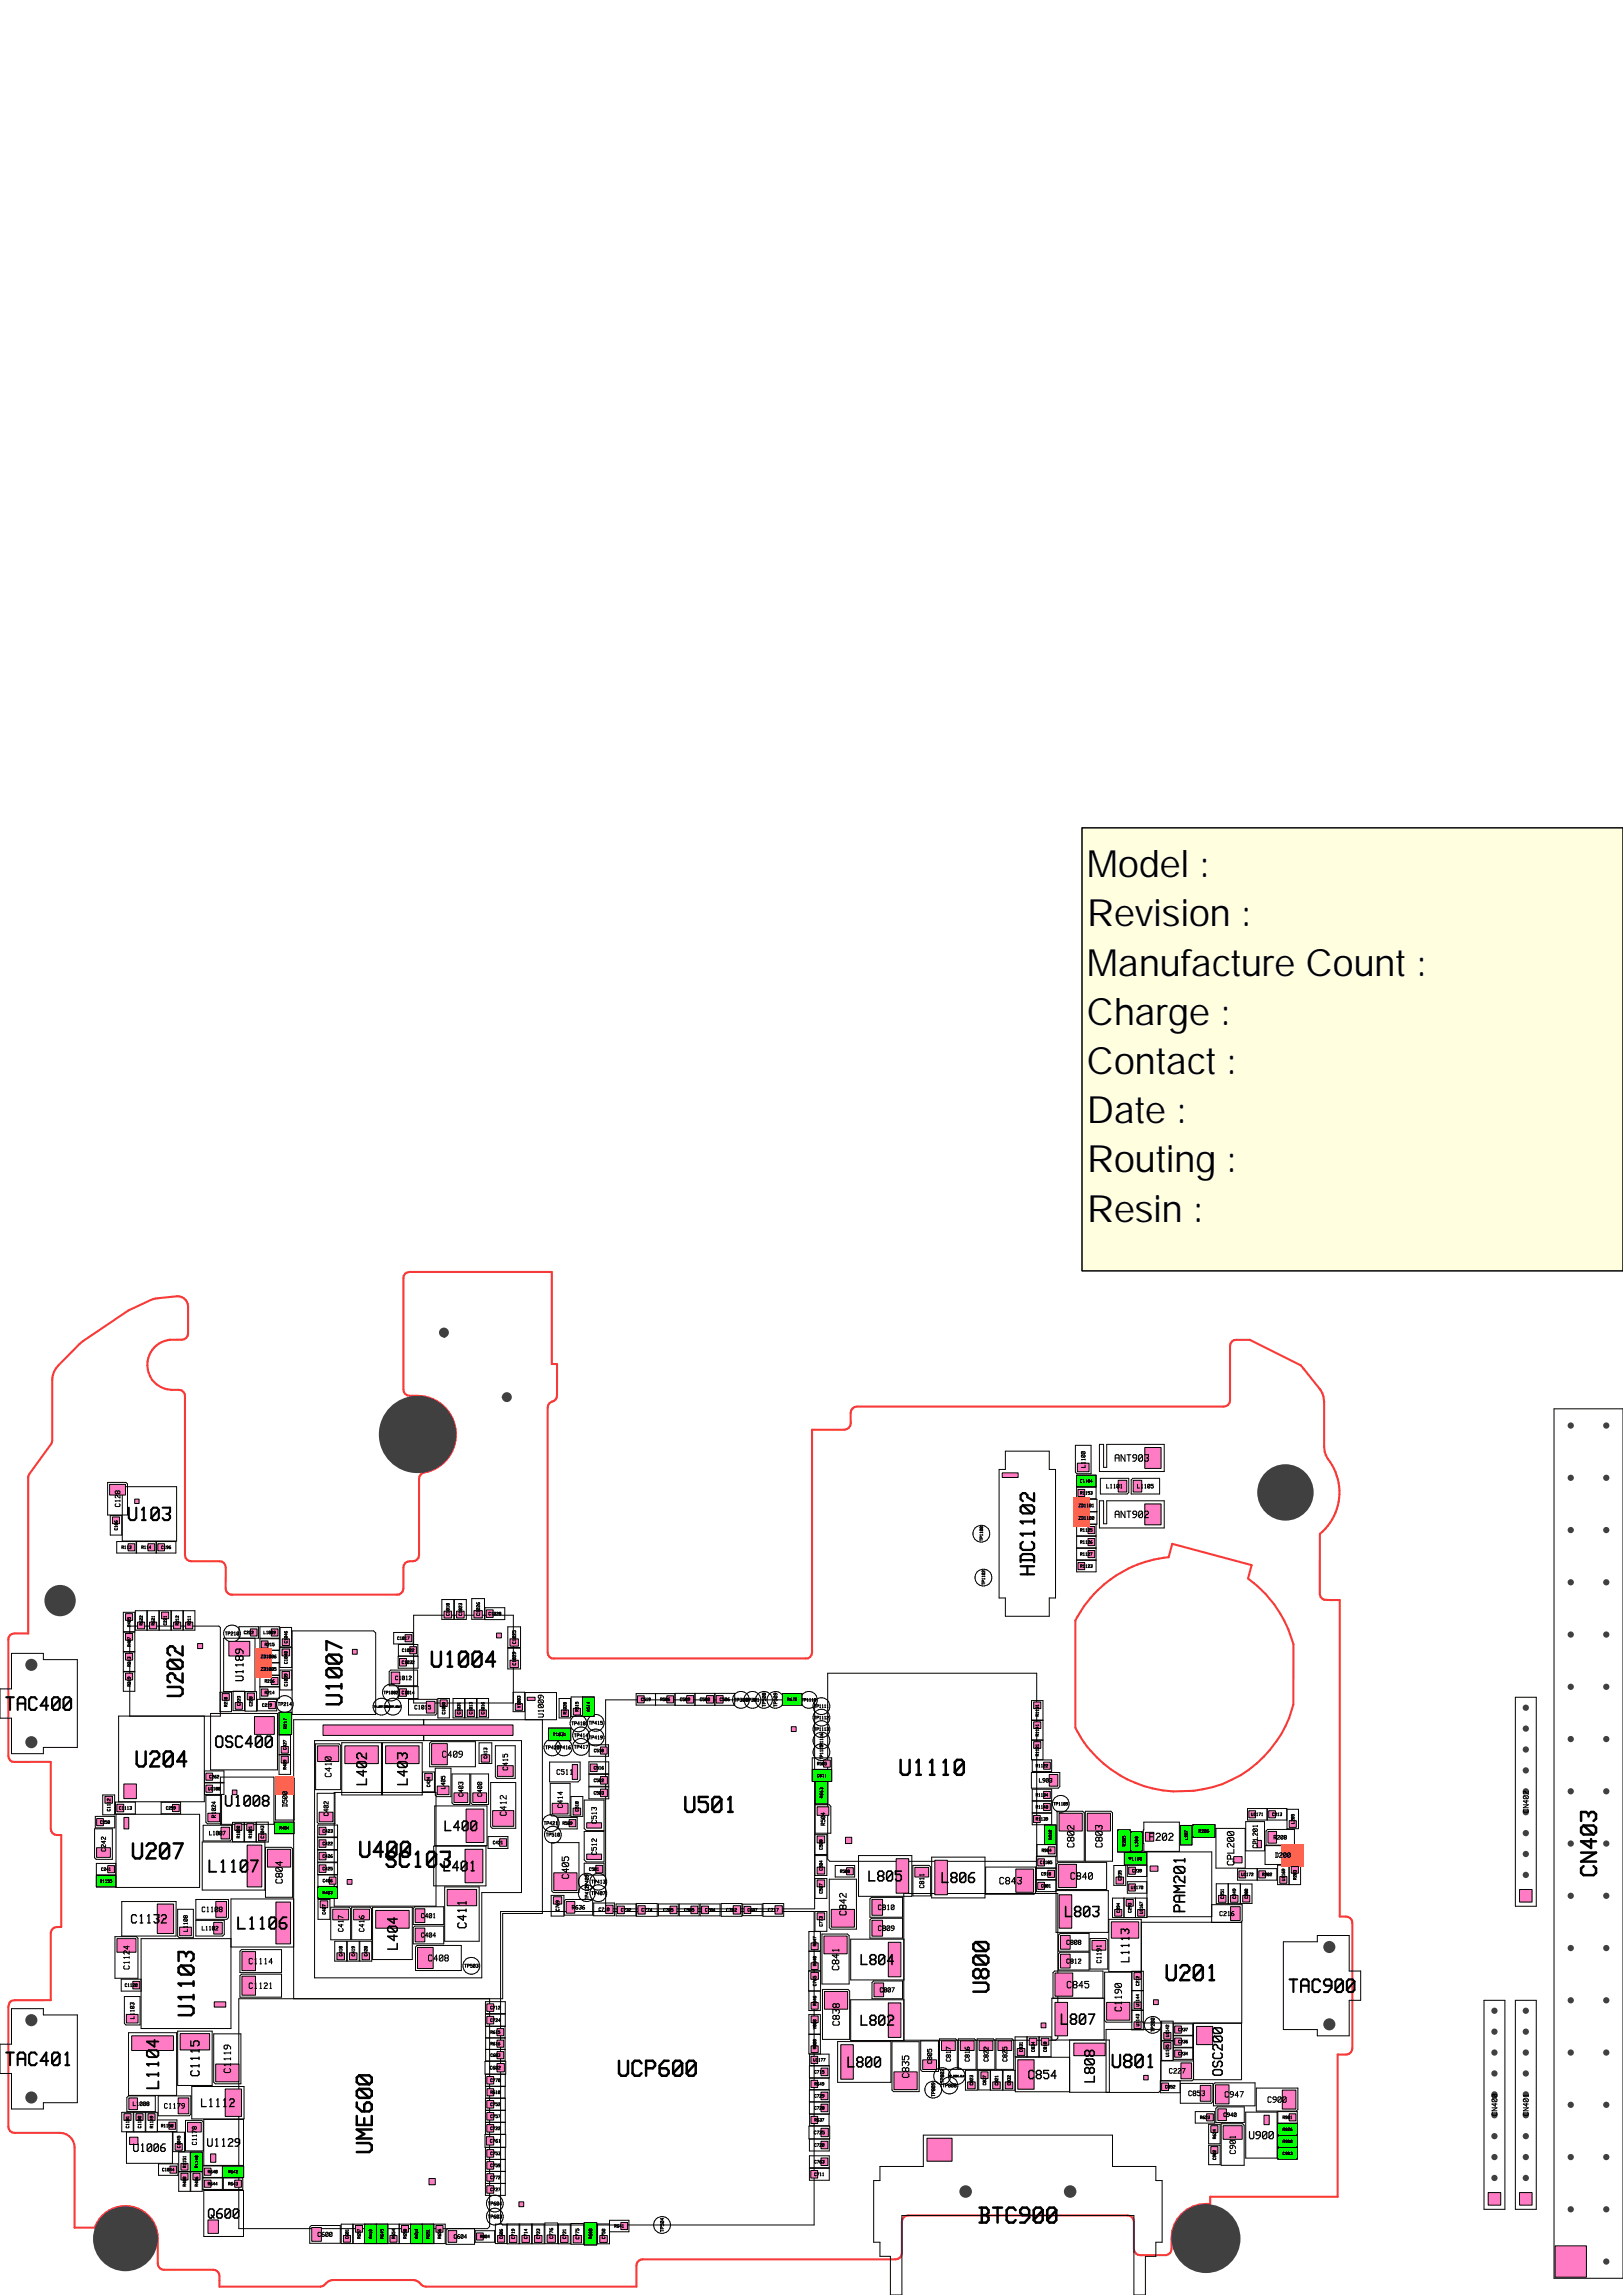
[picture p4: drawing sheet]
<svg xmlns="http://www.w3.org/2000/svg" width="297mm" height="420mm" viewBox="0 0 297 420" stroke-linecap="round" stroke-linejoin="round" font-family="sans-serif">
<defs><g id="words">
<g font-size="6.9">
<text x="198.9" y="160.5">Model :</text>
<text x="198.9" y="169.5">Revision :</text>
<text x="198.9" y="178.5">Manufacture Count :</text>
<text x="198.9" y="187.5">Charge :</text>
<text x="198.9" y="196.5">Contact :</text>
<text x="198.9" y="205.6">Date :</text>
<text x="198.9" y="214.6">Routing :</text>
<text x="198.9" y="223.6">Resin :</text>
</g>
<g font-size="4.4">
<text x="78.4" y="305.3">U1004</text>
<text x="30.3" y="311.1" transform="rotate(-90 30.3 311.1)">U202</text>
<text x="59.4" y="312.6" transform="rotate(-90 59.4 312.6)">U1007</text>
<text x="24.3" y="323.6">U204</text>
<text x="164.1" y="325.1">U1110</text>
<text x="124.7" y="331.9">U501</text>
<text x="23.7" y="340.4">U207</text>
<text x="65.2" y="340.2">U400</text>
<text x="69.8" y="342">SC103</text>
<text x="289" y="344.2" transform="rotate(-90 289 344.2)">CN403</text>
<text x="177.8" y="365.2" transform="rotate(-90 177.8 365.2)">U800</text>
<text x="212.8" y="362.7">U201</text>
<text x="32.3" y="369.4" transform="rotate(-90 32.3 369.4)">U1103</text>
<text x="112" y="380.2">UCP600</text>
<text x="64.9" y="395.3" transform="rotate(-90 64.9 395.3)">UME600</text>
<text x="178.3" y="407.1">BTC900</text>
</g>
<text font-size="3.9" x="186.4" y="289.3" transform="rotate(-90 186.4 289.3)">HDC1102</text>
<g font-size="3.7">
<text x=".3" y="313.2">TAC400</text>
<text x="235.1" y="364.8">TAC900</text>
<text x=".3" y="378.2">TAC401</text>
<text x="203" y="378.6">U801</text>
</g>
<text font-size="3.6" x="23" y="278.5">U103</text>
<g font-size="3.4">
<text x="38.1" y="342.8">L1107</text>
<text x="43.3" y="353.2">L1106</text>
<text x="26.6" y="382.4" transform="rotate(-90 26.6 382.4)">L1104</text>
</g>
<text font-size="3.2" x="38.5" y="320">OSC400</text>
<text font-size="3.1" x="214.6" y="350.8" transform="rotate(-90 214.6 350.8)">PAM201</text>
<text font-size="3" x="40.8" y="330.7">U1008</text>
<g font-size="2.9">
<text x="194.8" y="351">L803</text>
<text x="194" y="370.7">L807</text>
</g>
<g font-size="2.8">
<text x="65.1" y="326.8" transform="rotate(-90 65.1 326.8)">L402</text>
<text x="72.5" y="326.8" transform="rotate(-90 72.5 326.8)">L403</text>
<text x="81.3" y="335.2">L400</text>
<text x="81.1" y="342.6">L401</text>
<text x="158.8" y="344.4">L805</text>
<text x="172.2" y="344.7">L806</text>
<text x="70.7" y="356.9" transform="rotate(-90 70.7 356.9)">L404</text>
<text x="157.4" y="359.7">L804</text>
<text x="157.4" y="370.8">L802</text>
<text x="155" y="378.5">L800</text>
<text x="198.3" y="381.2" transform="rotate(-90 198.3 381.2)">L808</text>
</g>
<g font-size="2.7">
<text x="221.7" y="380.6" transform="rotate(-90 221.7 380.6)">OSC200</text>
<text x="37.7" y="406.1">Q600</text>
</g>
<g font-size="2.4">
<text x="23.7" y="352.1">C1132</text>
<text x="83.6" y="353.2" transform="rotate(-90 83.6 353.2)">C411</text>
<text x="34.7" y="380.2" transform="rotate(-90 34.7 380.2)">C1115</text>
<text x="187.9" y="380.6">C854</text>
</g>
<g font-size="2.3">
<text x="205" y="359.2" transform="rotate(-90 205 359.2)">L1113</text>
<text x="36.7" y="385.7">L1112</text>
</g>
<g font-size="2.2">
<text x="42.9" y="307.9" transform="rotate(-90 42.9 307.9)">U1189</text>
<text x="24.1" y="393.9">U1006</text>
<text x="37.7" y="393">U1129</text>
</g>
<text font-size="2.1" x="228.3" y="391.6">U900</text>
<text font-size="2" x="210.2" y="336.9">F202</text>
<g font-size="1.9">
<text x="203.6" y="267.6">ANT903</text>
<text x="203.6" y="277.9">ANT902</text>
<text x="195.2" y="338.3" transform="rotate(-90 195.2 338.3)">C802</text>
<text x="200.3" y="338.3" transform="rotate(-90 200.3 338.3)">C803</text>
<text x="224.4" y="341.7" transform="rotate(-90 224.4 341.7)">CPL200</text>
<text x="50.3" y="344.9" transform="rotate(-90 50.3 344.9)">C804</text>
<text x="102.7" y="344" transform="rotate(-90 102.7 344)">C405</text>
<text x="182.7" y="344.9">C843</text>
<text x="195.7" y="344.1">C840</text>
<text x="153.5" y="350.7" transform="rotate(-90 153.5 350.7)">C842</text>
<text x="152.2" y="360.8" transform="rotate(-90 152.2 360.8)">C841</text>
<text x="195" y="363.9">C845</text>
<text x="152.2" y="370.9" transform="rotate(-90 152.2 370.9)">C838</text>
<text x="203.9" y="368.3" transform="rotate(-90 203.9 368.3)">C1190</text>
<text x="40.8" y="379.6" transform="rotate(-90 40.8 379.6)">C1119</text>
<text x="165" y="380.5" transform="rotate(-90 165 380.5)">C835</text>
</g>
<g font-size="1.7">
<text x="80.7" y="321.7">C409</text>
<text x="59.4" y="325.4" transform="rotate(-90 59.4 325.4)">C410</text>
<text x="91.4" y="332.5" transform="rotate(-90 91.4 332.5)">C412</text>
<text x="78.1" y="359">C408</text>
</g>
<g font-size="1.6">
<text x="45.4" y="359.5">C1114</text>
<text x="22.5" y="360.6" transform="rotate(-90 22.5 360.6)">C1124</text>
<text x="45.4" y="364">C1121</text>
<text x="223.9" y="383.9">C947</text>
<text x="231.8" y="384.9">C900</text>
<text x="224.9" y="394.4" transform="rotate(-90 224.9 394.4)">C901</text>
</g>
<g font-size="1.5">
<text x="98.4" y="314.5" transform="rotate(-90 98.4 314.5)">U1009</text>
<text x="278.6" y="332" transform="rotate(-90 278.6 332)">CN402</text>
<text x="272.9" y="387.5" transform="rotate(-90 272.9 387.5)">CN400</text>
<text x="278.6" y="387.5" transform="rotate(-90 278.6 387.5)">CN401</text>
</g>
<g font-size="1.4">
<text x="21" y="275.9" transform="rotate(-90 21 275.9)">C128</text>
<text x="91.9" y="324.1" transform="rotate(-90 91.9 324.1)">C415</text>
<text x="101.7" y="324.8">C511</text>
<text x="102" y="331" transform="rotate(-90 102 331)">C414</text>
<text x="108.2" y="333.9" transform="rotate(-90 108.2 333.9)">C513</text>
<text x="108.2" y="339.6" transform="rotate(-90 108.2 339.6)">C512</text>
<text x="36.8" y="350">C1108</text>
<text x="61.8" y="353.7" transform="rotate(-90 61.8 353.7)">C417</text>
<text x="65.6" y="353.7" transform="rotate(-90 65.6 353.7)">C416</text>
<text x="160.5" y="353.4">C809</text>
<text x="160.5" y="349.6">C810</text>
<text x="213.8" y="379.5">C227</text>
<text x="217.3" y="383.6">C853</text>
<text x="29.9" y="385.9">C1179</text>
</g>
<g font-size="1.3">
<text x="51.6" y="330.8" transform="rotate(-90 51.6 330.8)">D500</text>
<text x="229.2" y="338.4" transform="rotate(-90 229.2 338.4)">CPL201</text>
<text x="233.2" y="340">D200</text>
</g>
<g font-size="1.2">
<text x="83.9" y="328.9" transform="rotate(-90 83.9 328.9)">C403</text>
<text x="87.3" y="328.9" transform="rotate(-90 87.3 328.9)">C400</text>
<text x="59.2" y="332.5" transform="rotate(-90 59.2 332.5)">C402</text>
<text x="18.4" y="339" transform="rotate(-90 18.4 339)">C242</text>
<text x="168.2" y="345.7" transform="rotate(-90 168.2 345.7)">C811</text>
<text x="76.9" y="351.1">C401</text>
<text x="223" y="350.7">C216</text>
<text x="76.9" y="354.6">C404</text>
<text x="195" y="355.9">C808</text>
<text x="195" y="359.4">C812</text>
<text x="200.6" y="359.4" transform="rotate(-90 200.6 359.4)">C1191</text>
<text x="160.9" y="364.6">C807</text>
<text x="169.6" y="377.8" transform="rotate(-90 169.6 377.8)">C805</text>
<text x="173.1" y="377.4" transform="rotate(-90 173.1 377.4)">C817</text>
<text x="176.5" y="377.4" transform="rotate(-90 176.5 377.4)">C816</text>
<text x="179.9" y="377.4" transform="rotate(-90 179.9 377.4)">C822</text>
<text x="183.4" y="377.4" transform="rotate(-90 183.4 377.4)">C825</text>
<text x="35.1" y="392.7" transform="rotate(-90 35.1 392.7)">C1178</text>
<text x="58" y="409.4">C600</text>
</g>
<g font-size="1.1">
<text x="197.8" y="268.6" transform="rotate(-90 197.8 268.6)">L1100</text>
<text x="202.4" y="272.4">L1101</text>
<text x="208.1" y="272.4">L1105</text>
<text x="72.2" y="307.5">C1012</text>
<text x="75.7" y="312.9">C1015</text>
<text x="80.7" y="327.4" transform="rotate(-90 80.7 327.4)">L405</text>
<text x="190.1" y="326.2">L903</text>
<text x="38.3" y="335.9">L1007</text>
<text x="38.7" y="332.8" transform="rotate(-90 38.7 332.8)">R1024</text>
<text x="150.2" y="334.2" transform="rotate(-90 150.2 334.2)">R504</text>
<text x="233" y="336.7">R208</text>
<text x="33.5" y="353.5" transform="rotate(-90 33.5 353.5)">L1108</text>
<text x="36.9" y="353.3">L1102</text>
<text x="104.5" y="349.5">R636</text>
<text x="23.8" y="369.5" transform="rotate(-90 23.8 369.5)">L1103</text>
<text x="24.3" y="385.4">L1008</text>
<text x="223.8" y="387.4">C940</text>
<text x="82.9" y="409.7">C604</text>
</g>
<g font-size=".9">
<text x="197.3" y="275.9">ZD1101</text>
<text x="197.3" y="278.1">ZD1100</text>
<text x="41.1" y="299.3">TP210</text>
<text x="87.1" y="295.8" transform="rotate(-90 87.1 295.8)">C1026</text>
<text x="47.6" y="305.8">ZD1005</text>
<text x="47.6" y="303.5">ZD1006</text>
<text x="93.7" y="304.8" transform="rotate(-90 93.7 304.8)">C1029</text>
<text x="93.7" y="300.9" transform="rotate(-90 93.7 300.9)">C1025</text>
<text x="136.3" y="311.5">TP301</text>
<text x="50.7" y="312.2">TP214</text>
<text x="51.9" y="316.4" transform="rotate(-90 51.9 316.4)">R217</text>
<text x="101.1" y="317.7">R1031</text>
<text x="104.5" y="315.8">TP418 TP415</text>
<text x="105" y="318">TP414</text>
<text x="139.4" y="312.5" transform="rotate(-90 139.4 312.5)">TP508</text>
<text x="141.5" y="312.5" transform="rotate(-90 141.5 312.5)">TP509</text>
<text x="88.5" y="321.9" transform="rotate(-90 88.5 321.9)">C413</text>
<text x="99.7" y="320.2">TP420</text>
<text x="101.8" y="320.2">TP416 TP417</text>
<text x="107.6" y="318.3">TP419</text>
<text x="150" y="329.2" transform="rotate(-90 150 329.2)">R663</text>
<text x="99.4" y="334">TP421</text>
<text x="219.3" y="335.4">R206</text>
<text x="99.8" y="336.1">TP510</text>
<text x="205.3" y="337.9" transform="rotate(-90 205.3 337.9)">R205</text>
<text x="206.5" y="340.5">R1168</text>
<text x="107" y="347.8" transform="rotate(-90 107 347.8)">TP412</text>
<text x="107" y="345.7" transform="rotate(-90 107 345.7)">TP409</text>
<text x="108.1" y="346.8">TP407</text>
<text x="108.1" y="344.7">TP413</text>
<text x="101.7" y="349.8" transform="rotate(-90 101.7 349.8)">C769</text>
<text x="109.5" y="349.8">C710</text>
<text x="117.3" y="349.9">C774</text>
<text x="132.8" y="349.9">C782</text>
<text x="140.5" y="349.9">C717</text>
<text x="84.9" y="360.1">TP503</text>
<text x="210.6" y="371.9" transform="rotate(-90 210.6 371.9)">TP200</text>
<text x="89.6" y="378.8">C602</text>
<text x="170.4" y="383.8" transform="rotate(-90 170.4 383.8)">TP809</text>
<text x="172" y="381.3" transform="rotate(-90 172 381.3)">TP802</text>
<text x="172.4" y="382">TP808</text>
<text x="89.6" y="392.1">C761</text>
<text x="148.9" y="390.6">C725</text>
<text x="89.2" y="406">TP603</text>
<text x="89.2" y="403.6">TP604</text>
<text x="100.5" y="409.8" transform="rotate(-90 100.5 409.8)">C776</text>
<text x="105.3" y="409.9" transform="rotate(-90 105.3 409.9)">C775</text>
<text x="107.7" y="409.9" transform="rotate(-90 107.7 409.9)">R600</text>
<text x="120.8" y="408.6" transform="rotate(-90 120.8 408.6)">TP504</text>
</g>
<g font-size=".8">
<text x="197.6" y="271.3">C1184</text>
<text x="197.6" y="273.5">R1153</text>
<text x="20.9" y="280.1" transform="rotate(-90 20.9 280.1)">C166</text>
<text x="197.6" y="280.3">R1125</text>
<text x="22.2" y="283.5">R113</text>
<text x="25.8" y="283.5">R114</text>
<text x="29.4" y="283.5">C196</text>
<text x="179.3" y="282.1" transform="rotate(-90 179.3 282.1)">TP1100</text>
<text x="197.6" y="286.9">R1123</text>
<text x="197.6" y="282.5">R1126</text>
<text x="197.6" y="284.7">R1127</text>
<text x="179.6" y="290.1" transform="rotate(-90 179.6 290.1)">TP1102</text>
<text x="23.3" y="297.8" transform="rotate(-90 23.3 297.8)">R405</text>
<text x="25.5" y="297.5" transform="rotate(-90 25.5 297.5)">R622</text>
<text x="27.7" y="297.5" transform="rotate(-90 27.7 297.5)">R621</text>
<text x="29.9" y="297.5" transform="rotate(-90 29.9 297.5)">C221</text>
<text x="32.1" y="297.5" transform="rotate(-90 32.1 297.5)">R212</text>
<text x="34.3" y="297.5" transform="rotate(-90 34.3 297.5)">R211</text>
<text x="44.6" y="299.1">C222</text>
<text x="48.2" y="299.1">L1009</text>
<text x="81.6" y="295.8" transform="rotate(-90 81.6 295.8)">C1018</text>
<text x="83.9" y="295.8" transform="rotate(-90 83.9 295.8)">C1023</text>
<text x="89.3" y="295.6">C1028</text>
<text x="23.3" y="305.1" transform="rotate(-90 23.3 305.1)">R213</text>
<text x="23.3" y="301.4" transform="rotate(-90 23.3 301.4)">R407</text>
<text x="48.4" y="301.3">R215</text>
<text x="52" y="304.6" transform="rotate(-90 52 304.6)">C1040</text>
<text x="52" y="300.8" transform="rotate(-90 52 300.8)">C1046</text>
<text x="72.6" y="300.1">C1017</text>
<text x="73.5" y="304.5">C1032</text>
<text x="73.5" y="302.3">C1022</text>
<text x="23.3" y="308.7" transform="rotate(-90 23.3 308.7)">R219</text>
<text x="48.4" y="310.1">R214</text>
<text x="48.4" y="308">R216</text>
<text x="52" y="308.7" transform="rotate(-90 52 308.7)">C1039</text>
<text x="70.1" y="310.1">TP1002</text>
<text x="73.5" y="310.1">C1014</text>
<text x="117.2" y="311.3">C519</text>
<text x="120.8" y="311.3">R506</text>
<text x="124.4" y="311.3">C509</text>
<text x="128" y="311.3">C500</text>
<text x="131.6" y="311.3">C506 TP300</text>
<text x="144" y="311.3">R670</text>
<text x="146.6" y="311.4">TP1110</text>
<text x="41" y="312.4" transform="rotate(-90 41 312.4)">R218</text>
<text x="43.4" y="312.2" transform="rotate(-90 43.4 312.2)">C223</text>
<text x="45.6" y="312.3" transform="rotate(-90 45.6 312.3)">C220</text>
<text x="47.9" y="312.4">C219</text>
<text x="80.9" y="313.8" transform="rotate(-90 80.9 313.8)">C1030</text>
<text x="83.6" y="313.8" transform="rotate(-90 83.6 313.8)">C1031</text>
<text x="85.8" y="313.8" transform="rotate(-90 85.8 313.8)">C1013</text>
<text x="88" y="313.8" transform="rotate(-90 88 313.8)">C1016</text>
<text x="94.6" y="312.6" transform="rotate(-90 94.6 312.6)">V1003</text>
<text x="103.1" y="313.8" transform="rotate(-90 103.1 313.8)">R1028</text>
<text x="105.3" y="313.3" transform="rotate(-90 105.3 313.3)">R515</text>
<text x="107.4" y="313.3" transform="rotate(-90 107.4 313.3)">R514</text>
<text x="148.9" y="312.5">TP1111</text>
<text x="148.9" y="314.7">TP1112</text>
<text x="148.9" y="316.8">TP1113</text>
<text x="189.5" y="317.8" transform="rotate(-90 189.5 317.8)">R1141</text>
<text x="189.5" y="314.2" transform="rotate(-90 189.5 314.2)">R1131</text>
<text x="51.8" y="323.9" transform="rotate(-90 51.8 323.9)">R409</text>
<text x="51.8" y="320.3" transform="rotate(-90 51.8 320.3)">C427</text>
<text x="108.6" y="323.8">C516</text>
<text x="108.6" y="320.7">C518</text>
<text x="149.5" y="323.1">R505</text>
<text x="150" y="322" transform="rotate(-90 150 322)">TP1115</text>
<text x="150" y="319.9" transform="rotate(-90 150 319.9)">TP1116</text>
<text x="189.5" y="323.5">R1122</text>
<text x="189.5" y="321.4" transform="rotate(-90 189.5 321.4)">R1121</text>
<text x="38" y="327.7">U1180</text>
<text x="38.2" y="325.5">C262</text>
<text x="78.1" y="327.1" transform="rotate(-90 78.1 327.1)">C424</text>
<text x="108.6" y="326.1">C502</text>
<text x="108.6" y="328.4">C503</text>
<text x="149.5" y="325.3">C611</text>
<text x="189.5" y="328.8">R1134</text>
<text x="18.3" y="333.8">C250</text>
<text x="19.6" y="331.5" transform="rotate(-90 19.6 331.5)">C1112</text>
<text x="21.7" y="331.2">C1113</text>
<text x="30.3" y="331.2">C259</text>
<text x="51.1" y="334.8">R404</text>
<text x="59" y="335.4">C423</text>
<text x="102.9" y="334">R509</text>
<text x="105.2" y="331.6" transform="rotate(-90 105.2 331.6)">C510</text>
<text x="189.5" y="333.2">R1139</text>
<text x="189.5" y="331">R1140</text>
<text x="192.7" y="330.4">TP1109</text>
<text x="228.9" y="332.3">U1171</text>
<text x="232.7" y="332.3">C213</text>
<text x="236.3" y="333.8" transform="rotate(-90 236.3 333.8)">L205</text>
<text x="43.3" y="336.5" transform="rotate(-90 43.3 336.5)">R1020</text>
<text x="45.5" y="336.5" transform="rotate(-90 45.5 336.5)">R1021</text>
<text x="47.7" y="336.5" transform="rotate(-90 47.7 336.5)">C1043</text>
<text x="59" y="337.7">C422</text>
<text x="59" y="340">C426</text>
<text x="90.1" y="337.5">C421</text>
<text x="149.9" y="338.6" transform="rotate(-90 149.9 338.6)">C508</text>
<text x="190.3" y="341.1">C1185</text>
<text x="190.6" y="338.9">R904</text>
<text x="191.9" y="336.7" transform="rotate(-90 191.9 336.7)">R920</text>
<text x="207.7" y="337.9" transform="rotate(-90 207.7 337.9)">L208</text>
<text x="216.7" y="336.7" transform="rotate(-90 216.7 336.7)">L207</text>
<text x="18.2" y="344.6">R1155</text>
<text x="18.5" y="342.4">C241</text>
<text x="59" y="342.3">C425</text>
<text x="59" y="344.5">C406</text>
<text x="59" y="346.7">R403</text>
<text x="107.7" y="342.4">C501</text>
<text x="149.9" y="346.6" transform="rotate(-90 149.9 346.6)">C507</text>
<text x="149.9" y="342.4" transform="rotate(-90 149.9 342.4)">C504</text>
<text x="153.7" y="342.8">R508</text>
<text x="190.5" y="345.4">C801</text>
<text x="190.5" y="343.2">C918</text>
<text x="204.6" y="344.2" transform="rotate(-90 204.6 344.2)">C235</text>
<text x="206.9" y="345.7">U1170</text>
<text x="207.1" y="342.7">C239</text>
<text x="223.3" y="347.6" transform="rotate(-90 223.3 347.6)">C251</text>
<text x="225.5" y="347.6" transform="rotate(-90 225.5 347.6)">C249</text>
<text x="227.1" y="343.3">U1172</text>
<text x="227.7" y="347.5" transform="rotate(-90 227.7 347.5)">C280</text>
<text x="230.9" y="343.3">R202</text>
<text x="234.5" y="344.3" transform="rotate(-90 234.5 344.3)">U1169</text>
<text x="236.6" y="344.1" transform="rotate(-90 236.6 344.1)">R203</text>
<text x="59" y="350.4" transform="rotate(-90 59 350.4)">C407</text>
<text x="113.6" y="349.9">C732</text>
<text x="121.3" y="349.9">C705</text>
<text x="125.1" y="349.9">C505</text>
<text x="129" y="349.9">C704</text>
<text x="136.7" y="349.8">C607</text>
<text x="149.9" y="352.6" transform="rotate(-90 149.9 352.6)">C773</text>
<text x="204.3" y="350.1" transform="rotate(-90 204.3 350.1)">C294</text>
<text x="206.4" y="350.1" transform="rotate(-90 206.4 350.1)">C293</text>
<text x="208.5" y="350.3" transform="rotate(-90 208.5 350.3)">U1167</text>
<text x="62" y="358.1" transform="rotate(-90 62 358.1)">C418</text>
<text x="64.3" y="358.1" transform="rotate(-90 64.3 358.1)">C419</text>
<text x="66.6" y="358.1" transform="rotate(-90 66.6 358.1)">C420</text>
<text x="148.8" y="359.9" transform="rotate(-90 148.8 359.9)">R648</text>
<text x="148.8" y="356.2" transform="rotate(-90 148.8 356.2)">R647</text>
<text x="22.8" y="363.6">C1120</text>
<text x="148.7" y="363.5" transform="rotate(-90 148.7 363.5)">C765</text>
<text x="207.9" y="363.5" transform="rotate(-90 207.9 363.5)">C212</text>
<text x="89.7" y="367.7">C712</text>
<text x="89.7" y="370">C724</text>
<text x="148.8" y="371.4" transform="rotate(-90 148.8 371.4)">V800</text>
<text x="148.8" y="367.1" transform="rotate(-90 148.8 367.1)">R646</text>
<text x="207.9" y="370.9" transform="rotate(-90 207.9 370.9)">U1143</text>
<text x="215.5" y="371.7">C237</text>
<text x="89.7" y="376.4">C603</text>
<text x="89.7" y="372.2">R615</text>
<text x="89.7" y="374.3">R616</text>
<text x="148.8" y="377.3">U1177</text>
<text x="148.8" y="375.1" transform="rotate(-90 148.8 375.1)">R808</text>
<text x="186.5" y="375.6" transform="rotate(-90 186.5 375.6)">C831</text>
<text x="188.7" y="375.6" transform="rotate(-90 188.7 375.6)">C834</text>
<text x="190.9" y="375.6" transform="rotate(-90 190.9 375.6)">C818</text>
<text x="213.3" y="376.5" transform="rotate(-90 213.3 376.5)">U1145</text>
<text x="213.3" y="372.8" transform="rotate(-90 213.3 372.8)">U1142</text>
<text x="215.5" y="376.1">C234</text>
<text x="215.5" y="373.9">C236</text>
<text x="89.7" y="381">C770</text>
<text x="89.7" y="383.2">R610</text>
<text x="148.9" y="379.5">C715</text>
<text x="148.9" y="383.9">C729</text>
<text x="149" y="381.7">R649</text>
<text x="177.4" y="381.7" transform="rotate(-90 177.4 381.7)">C823</text>
<text x="179.8" y="381.7" transform="rotate(-90 179.8 381.7)">C837</text>
<text x="182" y="381.7" transform="rotate(-90 182 381.7)">C821</text>
<text x="184.3" y="381.7" transform="rotate(-90 184.3 381.7)">C832</text>
<text x="213.2" y="382.2">C852</text>
<text x="23" y="389.5" transform="rotate(-90 23 389.5)">C1181</text>
<text x="25.2" y="389.5" transform="rotate(-90 25.2 389.5)">C1180</text>
<text x="27.4" y="389.5" transform="rotate(-90 27.4 389.5)">R1149</text>
<text x="29.4" y="389.3">R1150</text>
<text x="89.7" y="389.8">C722</text>
<text x="89.7" y="385.4">C752</text>
<text x="89.7" y="387.6">C757</text>
<text x="148.9" y="386.1">C728</text>
<text x="149" y="388.3">R637</text>
<text x="219.5" y="387.8">R623</text>
<text x="234.7" y="387.8">R901</text>
<text x="32.4" y="393.2" transform="rotate(-90 32.4 393.2)">C1045</text>
<text x="89.7" y="394.4">C753</text>
<text x="148.9" y="392.9">C720</text>
<text x="148.9" y="395.9">C763</text>
<text x="221.9" y="395.3" transform="rotate(-90 221.9 395.3)">C902</text>
<text x="221.9" y="391.5" transform="rotate(-90 221.9 391.5)">R624</text>
<text x="234.7" y="394.4">C903</text>
<text x="234.7" y="392.2">R900</text>
<text x="234.7" y="390">R926</text>
<text x="29.6" y="397.4">C1044</text>
<text x="33.4" y="400.2" transform="rotate(-90 33.4 400.2)">R408</text>
<text x="33.4" y="396.8" transform="rotate(-90 33.4 396.8)">R1151</text>
<text x="35.6" y="400.2" transform="rotate(-90 35.6 400.2)">R406</text>
<text x="35.6" y="396.8" transform="rotate(-90 35.6 396.8)">R1148</text>
<text x="38" y="397.7">R640</text>
<text x="38" y="399.9">R644</text>
<text x="41.7" y="397.7">R642</text>
<text x="41.7" y="399.9">R643</text>
<text x="89.7" y="401">C727</text>
<text x="89.7" y="396.6">C759</text>
<text x="89.7" y="398.8">C772</text>
<text x="148.9" y="398.2">C711</text>
<text x="112.4" y="407.7">R641</text>
<text x="63.2" y="409.8" transform="rotate(-90 63.2 409.8)">C601</text>
<text x="65.4" y="409.8" transform="rotate(-90 65.4 409.8)">R657</text>
<text x="67.5" y="409.8" transform="rotate(-90 67.5 409.8)">R652</text>
<text x="69.6" y="409.8" transform="rotate(-90 69.6 409.8)">R645</text>
<text x="71.7" y="409.8" transform="rotate(-90 71.7 409.8)">R654</text>
<text x="73.8" y="409.8" transform="rotate(-90 73.8 409.8)">R658</text>
<text x="75.9" y="409.8" transform="rotate(-90 75.9 409.8)">R653</text>
<text x="78" y="409.8" transform="rotate(-90 78 409.8)">R651</text>
<text x="80.1" y="409.8" transform="rotate(-90 80.1 409.8)">R656</text>
<text x="87.8" y="409.6">R804</text>
<text x="91.4" y="409.8" transform="rotate(-90 91.4 409.8)">C606</text>
<text x="93.6" y="409.8" transform="rotate(-90 93.6 409.8)">C719</text>
<text x="95.9" y="409.8" transform="rotate(-90 95.9 409.8)">C714</text>
<text x="98.2" y="409.8" transform="rotate(-90 98.2 409.8)">C723</text>
<text x="102.9" y="409.8" transform="rotate(-90 102.9 409.8)">C721</text>
<text x="110.1" y="409.8" transform="rotate(-90 110.1 409.8)">C750</text>
</g>
<g font-size=".5">
<text x="68.2" y="312.5">TP_UART_SIN</text>
<text x="173.6" y="380.1">TP_SSBI_CLK</text>
</g>
<text font-size=".4" x="70.2" y="312.5">TP_UART_SOUT</text>
</g></defs>
<path d="M238.6 250.5l-.6-.6-9.3-4.7h-2.5a1.09 1.09 0 0 0-1.1 1.1v10a1.15 1.15 0 0 1-1.2 1.1h-67.1a1.15 1.15 0 0 0-1.1 1.2v1.9a1.21 1.21 0 0 1-1.2 1.2h-5.9v40.7a1.05 1.05 0 0 1-1.2 1.1h-46a1.05 1.05 0 0 1-1.2-1.1v-44.8a1.33 1.33 0 0 1 1.2-1.3l.5-.5v-.4v-5.8h-.9v-16.8h-26a1.09 1.09 0 0 0-1.2 1.1v20.4a1.14 1.14 0 0 0 1.2 1.1 7.4 7.4 0 0 1 8.1 4.8 7.2 7.2 0 0 1-5.8 9.4l-.3 .3-.3 .7v14a1.27 1.27 0 0 1-1.7 1.1 1.13 1.13 0 0 0-1.2 1.2v3.8a1.15 1.15 0 0 1-1.1 1.1h-30.2M238.6 250.5h.1M238.6 250.5l2.9 3.6a3.8 3.8 0 0 1 .8 2.4v8.3a4.2 4.2 0 0 0 1.1 2.7 9.9 9.9 0 0 1-1.9 13.2v10.7a1.28 1.28 0 0 0 1.6 1.4h2.1v57.9h1.1a1.15 1.15 0 0 1 1.2 1.2v22.9a1.15 1.15 0 0 1-1.2 1.2h-1.5v26h-23.3v1.3a6.4 6.4 0 0 0-7.1 6.3v2a1.12 1.12 0 0 1-1 1.1h-4.8a1.14 1.14 0 0 1-1.1-1.1v-5a1.15 1.15 0 0 0-1.1-1.2h-40.2a1.15 1.15 0 0 0-1.2 1.2v5.7a1.15 1.15 0 0 1-1.1 1.2h-46.3a1.15 1.15 0 0 0-1.1 1.1v3.9h-38.6a2.51 2.51 0 0 1-1.4-1l-1-.2h-14.4a2.22 2.22 0 0 0-1.8 .9l-.7 .3h-18.4v-1.2a1.51 1.51 0 0 0-.8-1.9h-9.4a1.15 1.15 0 0 1-1.1-1.2v-4.6a5.9 5.9 0 0 0-4.9-5.8 5.9 5.9 0 0 0-6.6 3.9h-3.7v-14.7a2.68 2.68 0 0 0-2.7-2.7h-8.3a1.11 1.11 0 0 1-1.2-1.1v-21.9a1.11 1.11 0 0 1 1.2-1.3h6.6v-12.2a1.15 1.15 0 0 1 1.1-1.1h.8v-16.9a1.41 1.41 0 0 1-1.9-1.1v-12.3h-6.6a1.06 1.06 0 0 1-1.2-1v-21.3a1.1 1.1 0 0 1 1.2-1.2h2.5v-28.5l.2-.7 4.1-5.7 .1-11.4a3.8 3.8 0 0 1 1.1-2.7l4.5-4.5 8.3-5.6 4.5-2 4.4-.6a1.91 1.91 0 0 1 2 1.9v4.9a1.15 1.15 0 0 1-1.1 1.2 6.6 6.6 0 0 0-3.7 .4 4.6 4.6 0 0 0-2.5 5.2 4.6 4.6 0 0 0 4.4 3.6h1.2a1.14 1.14 0 0 1 1.2 1.1v29.1a1.12 1.12 0 0 0 1.1 1.1h5.2a1.1 1.1 0 0 1 1.1 1.2v3.8a1.14 1.14 0 0 0 1.2 1.1M42.5 291.8h.1M200.9 291a21.5 21.5 0 0 1 13-6l.6-2.5 14.5 3.9-.6 2.5a21.9 21.9 0 0 1 8.3 12v11a21.5 21.5 0 0 1-37.1 8.5l-1.2-1.5-1.6-2.7v-19.6l.7-1.2a17.9 17.9 0 0 1 3.4-4.4z" fill="none" stroke="#f83939" stroke-width=".38"/>
<path d="M201.2 264.3h.8v4.2h.5v-4.2h10.5v5h-11.8zM201.2 274.7h.8v4.2h.5v-4.2h10.5v4.9h-11.8z" fill="none" stroke="#000" stroke-width=".18"/>
<g fill="#404040">
<circle cx="11" cy="292.9" r="2.87"/>
<circle cx="22.9" cy="409.7" r="5.9"/>
<circle cx="235.2" cy="273.1" r="5.2"/>
<circle cx="220.7" cy="409.7" r="6.3"/>
</g>
<path d="M161 396.5h8v-5.8h34.6v5.8h7.9v2.6h1.2v11.2h-1.2v2.6h-1.9v7.1h-2.1v-14.5h-42.5v14.5h-2.1v-7.1h-1.9v-2.6h-1.1v-11.2h1.1z" fill="none" stroke="#000" stroke-width=".18"/>
<g fill="#404040">
<circle cx="195.8" cy="401.1" r="1.15"/>
<circle cx="176.7" cy="401.1" r="1.15"/>
</g>
<g fill="none" stroke="#000" stroke-width=".18">
<path d="M19.7 271.3h3.3l.3 .3v5.7h-3.6zM20.2 277.4h2.1v3.5h-2.1zM197 270h3.6v2.1h-3.6zM28.6 282.1h3.6v2.1h-3.6zM29.2 294.8h2.1v3.5h-2.1zM43.7 297.7h3.6v2.1h-3.6zM51.3 297.8h2.1v3.6h-2.1zM72 298.8h3.6v2.1h-3.6zM80.9 292.7h2.1v3.7h-2.1zM83.2 292.7h2.1v3.7h-2.1zM86.3 292.6h2.4v3.7h-2.4zM88.7 294.2h3.7v2.2h-3.7z"/>
<path d="M92.9 297.7h2.4v3.8h-2.4zM42.6 309.5h2.2v3.6h-2.2zM44.8 309.6h2.2v3.6h-2.2zM47.1 311h3.5v2.1h-3.5zM51.1 317.5h2.1v3.6h-2.1M51.2 305.6h2.2v3.7h-2.2zM51.2 301.5h2.2v3.7h-2.2zM57.8 319.1h4.3l.2 .3v8.1h-4.5zM71.5 305.6h4.9v2.9h-5.2v-2.6zM72.9 308.7h3.6v2.1h-3.6zM72.9 303.1h3.6v2.2h-3.6zM72.9 301h3.6v2.1h-3.6z"/>
<path d="M74.8 311h5.2v2.6l-.3 .3h-4.9zM78.9 318.7h8.1v4.6h-8.4v-4.3zM80.1 310.8h2.1v3.6h-2.1zM82.9 310.8h2.1v3.6h-2.1zM85.1 310.8h2.1v3.6h-2.1zM87.3 310.8h2.1v3.6h-2.1zM87.7 318.9h2.3v3.8h-2.3zM90.6 319.5h3.7v5.9h-3.4l-.3-.2zM92.9 301.6h2.4v3.8h-2.4zM107.8 319.3h3.6v2.1h-3.6zM116.4 309.9h3.6v2.1h-3.6zM123.5 309.9h10.9v2.2h-10.9z"/>
<path d="M127.2 309.9v2.2M130.8 309.9v2.2M17.3 334.7h3.3v5.6h-3l-.3-.3zM17.4 332.4h3.6v2.1h-3.6zM18.8 328.5h2.2v3.6h-2.2zM21.1 329.8h3.7v2.2h-3.7zM29.5 329.8h3.5v2.1h-3.5zM37.4 324.1h3.6v2.1h-3.6zM46.9 333.5h2.2v3.6h-2.2zM48.6 338.1h4.7l.2 .3v8.8h-4.9zM58 328.2h3.3v5.6h-3l-.3-.3zM58.1 336.3h3.7v2.2h-3.7z"/>
<path d="M58.1 334h3.7v2.2h-3.7zM58.1 338.6h3.7v2.2h-3.7zM77.3 324.3h2.2v3.6h-2.2zM82.7 324.6h3.3v5.6h-3l-.3-.3zM86.2 324.6h3.2v5.6h-3l-.2-.3zM89.3 336.1h3.6v2.2h-3.6zM89.8 326.2h4.6v8.4h-4.3l-.3-.3zM100.6 322.5h5.6v3.2l-.4 .4h-5.2zM100.7 326.4h3.6v5.9h-3.3l-.3-.3zM101 337.2h4.9v9.2h-4.6l-.3-.3zM104.5 328.8h2.2v3.6h-2.2zM106.9 329.4h3.6v5.6h-3.2l-.4-.4z"/>
<path d="M106.9 335.2h3.6v5.5h-3.2l-.4-.3zM107.8 324.7h3.6v2.2h-3.6zM107.8 322.4h3.6v2.2h-3.6zM107.8 327h3.6v2.2h-3.6zM148.6 323.9h3.6v2.1h-3.6zM149.1 335.8h2.2v3.6h-2.2zM149.1 339.6h2.2v3.6h-2.2zM189.7 339.8h3.5v4.2h-3.5zM193.4 331.5h4.7l.3 .3v8.8h-5zM198.6 331.5h4.7l.3 .3v8.8h-5zM231.9 331h3.6v2.1h-3.6zM17.6 341h3.6v2.1h-3.6z"/>
<path d="M21 354.4h4l.2 .3v7.3h-4.2zM22.3 348h9.9v6.3h-9.9zM35.8 347.6h6v3.4l-.3 .2h-5.7zM43.9 357.1l.3-.3h7.3v4.2h-7.6zM58.1 340.9h3.7v2.2h-3.7zM58.2 343.1h3.5v2.1h-3.5zM58.2 347.6h2.2v3.6h-2.2zM60.5 349h3.4l.3 .3v5.7h-3.7zM61.3 355.3h2.1v3.6h-2.1zM63.5 355.3h2.2v3.6h-2.2zM64.4 349h3.3l.3 .3v5.7h-3.6zM65.8 355.3h2.2v3.6h-2.2z"/>
<path d="M75.6 352.8l.3-.3h5.3v3.2h-5.6zM76.3 356h8.1v4.6h-8.4v-4.3zM81.2 349h-5.3l-.3 .2v3h5.6M81.4 345.3h6.3v10h-6.3zM100.9 346.9h2.3v3.8h-2.3zM106.9 341h3.6v2.2h-3.6zM108.6 348.3h3.8v2.3h-3.8zM112.7 348.4h3.7v2.2h-3.7zM116.5 348.4h3.8v2.3h-3.8zM120.5 348.4h3.6v2.2h-3.6zM124.3 348.4h3.6v2.2h-3.6zM128.1 348.4h3.7v2.2h-3.7z"/>
<path d="M132 348.4h3.8v2.3h-3.8zM135.9 348.5h3.6v2.1h-3.6zM139.6 348.4h3.8v2.3h-3.8zM149.1 343.8h2.2v3.6h-2.2zM149.1 349.8h2.2v3.6h-2.2zM150.4 353.9h4.7l.3 .3v8.9h-5zM151.8 343.9h4.9v9.1h-4.7l-.2-.2zM159.2 351.3l.3-.2h5.7v3.6h-6zM159.5 347.2h5.7v3.7h-6v-3.4zM167.1 341.4h2.9l.3 .3v5.3h-3.2zM180.4 341.7h9.1v4.7l-.3 .3h-8.8zM189.7 344.1h3.5v2.1h-3.5z"/>
<path d="M189.7 341.9h3.5M193.7 340.8h8.8v5h-9.1v-4.7zM193.7 354.1l.3-.3h5.3v3.3h-5.6zM193.7 357.6l.3-.3h5.3v3.2h-5.6zM199.5 354.8h2.9l.3 .3v5.3h-3.2zM203.6 347.4h4.2v3.5h-4.2zM203.8 341.4h2.2v3.6h-2.2zM205.7 347.4v3.5M206.3 341.3h3.6v2.1h-3.6zM221.7 348.6h5.6v2.9l-.3 .3h-5.3zM222.6 344.7h4.3v3.7h-4.3zM224.7 344.7v3.7"/>
<path d="M227 344.8h2.1v3.5h-2.1zM22.2 362.2h3.6v2.2h-3.6zM32.5 371.7h6.3v10h-6.3zM39.1 372.2h5v9.1h-4.7l-.3-.2zM44.2 361.3h7.3v4.2h-7.6v-3.9zM88.8 377.2h3.7v2.4h-3.7zM88.8 366.3h3.7v2.2h-3.7zM88.8 368.6h3.7v2.2h-3.7zM88.8 379.6h3.7v2.2h-3.7zM88.9 375.1h3.5v2.1h-3.5zM148 360.7h2.2v3.6h-2.2zM148.1 378.1h3.7v2.2h-3.7z"/>
<path d="M150.5 364.1h4.7l.3 .3v8.8h-5zM159.9 362.5h5.3v3.3h-5.6v-3zM163.2 373.6h5v9.2h-4.7l-.3-.3zM168.5 373.5h3.2v5.6h-2.9l-.3-.3zM171.9 373.1h3l.3 .3v5.3h-3.3zM175.4 373.1h2.9l.3 .3v5.3h-3.2zM176.7 378.9h2.2v3.6h-2.2zM178.8 373.1h3l.3 .3v5.3h-3.3zM179.1 378.9h2.1v3.6h-2.1zM181.3 378.9h2.1v3.6h-2.1zM182.3 373.1h2.9l.3 .3v5.3h-3.2zM183.6 378.9h2.1v3.6h-2.1z"/>
<path d="M185.8 372.8h6.5v3.6h-6.5zM185.8 376.5h9.9v6.3h-9.9zM187.9 372.8v3.6M190.1 372.8v3.6M193 360.7h8.8v5h-9.1v-4.7zM207.1 360.9h-5v8.9l.3 .3h4.7v-9.3h2.1v3.5h-2.1M214.7 374.8h3.6v2.1h-3.6zM214.7 370.4h3.6v2.1h-3.6zM214.7 372.6h3.6v2.1h-3.6zM271.6 366.1h3.8v38.2h-3.8zM22.3 386.6h2.1v3.5h-2.1zM24.5 386.6h2.1v3.5h-2.1z"/>
<path d="M29 383.6h5.9v3.3l-.3 .3h-5.6zM29 396h3.6v2.1h-3.6zM31.7 390.2h2.1v3.6h-2.1zM33.9 388h3l.3 .3v5.3h-3.3zM88.8 390.6h3.7v2.4h-3.7zM88.8 384h3.7v6.6h-3.7zM88.8 393v8.8h3.7v-8.8M88.8 388.4h3.7M88.8 399.6h3.7M88.8 386.2h3.7M88.8 395.2h3.7M88.8 397.4h3.7"/>
<path d="M148 389.1h3.8v2.3h-3.8zM148.1 396.8h3.7v2.2h-3.7zM148.1 382.5h3.7v4.4h-3.7zM148.1 391.5h3.7v2.1h-3.7zM148.1 394.5h3.7v2.2h-3.7zM148.1 384.7h3.7M212.5 380.8v-3.6h5.9v3.3l-.3 .3h-5.8v2.2h3.7M216 380.8v4.1h5.7l.3-.3v-3.3h-6M221.2 392.6h2.1v3.6h-2.1zM222.3 381.2h7.4v4.2h-7.6v-3.9zM222.8 385.6h4.9v2.8h-5.2v-2.5zM223.5 388.7h3.9l.3 .2v7.4h-4.2z"/>
<path d="M229.9 382.1h7.6v4l-.3 .2h-7.3zM233.8 393h3.6v2.1h-3.6zM57 407.3h5.3v3.2h-5.6v-2.9zM62.4 407h2.1v3.6h-2.1zM81.6 408.1l.3-.2h4.9v2.8h-5.2zM90.6 407h2.2v3.6h-2.2zM92.8 407h2.2v3.6h-2.2zM95.1 407h2.2v3.6h-2.2zM97.4 407h2.2v3.6h-2.2zM99.7 406.8h2.3v3.8h-2.3zM102.2 407h2.2v3.6h-2.2zM104.5 406.9h2.3v3.8h-2.3z"/>
<path d="M109.4 407h2.1v3.6h-2.1z"/>
</g>
<g fill="#404040">
<circle cx="273.5" cy="368" r=".57"/>
<circle cx="273.5" cy="371.8" r=".57"/>
<circle cx="273.5" cy="375.6" r=".57"/>
<circle cx="273.5" cy="379.5" r=".57"/>
<circle cx="273.5" cy="383.3" r=".57"/>
<circle cx="273.5" cy="387.1" r=".57"/>
<circle cx="273.5" cy="390.9" r=".57"/>
<circle cx="273.5" cy="394.8" r=".57"/>
<circle cx="273.5" cy="398.6" r=".57"/>
<circle cx="273.5" cy="402.4" r=".57"/>
</g>
<path d="M277.3 366.1h3.8v38.2h-3.8z" fill="none" stroke="#000" stroke-width=".18"/>
<g fill="#404040">
<circle cx="279.2" cy="368" r=".57"/>
<circle cx="279.2" cy="371.8" r=".57"/>
<circle cx="279.2" cy="375.6" r=".57"/>
<circle cx="279.2" cy="379.5" r=".57"/>
<circle cx="279.2" cy="383.3" r=".57"/>
<circle cx="279.2" cy="387.1" r=".57"/>
<circle cx="279.2" cy="390.9" r=".57"/>
<circle cx="279.2" cy="394.8" r=".57"/>
<circle cx="279.2" cy="398.6" r=".57"/>
<circle cx="279.2" cy="402.4" r=".57"/>
</g>
<path d="M277.3 310.6h3.8v38.3h-3.8z" fill="none" stroke="#000" stroke-width=".18"/>
<g fill="#404040">
<circle cx="279.2" cy="312.5" r=".57"/>
<circle cx="279.2" cy="316.3" r=".57"/>
<circle cx="279.2" cy="320.2" r=".57"/>
<circle cx="279.2" cy="324" r=".57"/>
<circle cx="279.2" cy="327.8" r=".57"/>
<circle cx="279.2" cy="331.6" r=".57"/>
<circle cx="279.2" cy="335.5" r=".57"/>
<circle cx="279.2" cy="339.3" r=".57"/>
<circle cx="279.2" cy="343.1" r=".57"/>
<circle cx="279.2" cy="346.9" r=".57"/>
</g>
<path d="M284.4 257.8h12.6v159.1h-12.6z" fill="none" stroke="#000" stroke-width=".18"/>
<g fill="#404040">
<circle cx="293.9" cy="260.9" r=".57"/>
<circle cx="293.9" cy="270.4" r=".57"/>
<circle cx="293.9" cy="280" r=".57"/>
<circle cx="293.9" cy="289.6" r=".57"/>
<circle cx="293.9" cy="299.1" r=".57"/>
<circle cx="293.9" cy="308.7" r=".57"/>
<circle cx="293.9" cy="318.3" r=".57"/>
<circle cx="293.9" cy="327.8" r=".57"/>
<circle cx="293.9" cy="337.4" r=".57"/>
<circle cx="293.9" cy="346.9" r=".57"/>
<circle cx="293.9" cy="356.5" r=".57"/>
<circle cx="293.9" cy="366.1" r=".57"/>
<circle cx="293.9" cy="375.6" r=".57"/>
<circle cx="293.9" cy="385.2" r=".57"/>
<circle cx="293.9" cy="394.8" r=".57"/>
<circle cx="293.9" cy="404.3" r=".57"/>
<circle cx="293.9" cy="413.9" r=".57"/>
<circle cx="287.4" cy="260.9" r=".57"/>
<circle cx="287.4" cy="270.4" r=".57"/>
<circle cx="287.4" cy="280" r=".57"/>
<circle cx="287.4" cy="289.6" r=".57"/>
<circle cx="287.4" cy="299.1" r=".57"/>
<circle cx="287.4" cy="308.7" r=".57"/>
<circle cx="287.4" cy="318.3" r=".57"/>
<circle cx="287.4" cy="327.8" r=".57"/>
<circle cx="287.4" cy="346.9" r=".57"/>
<circle cx="287.4" cy="356.5" r=".57"/>
<circle cx="287.4" cy="366.1" r=".57"/>
<circle cx="287.4" cy="375.6" r=".57"/>
<circle cx="287.4" cy="385.2" r=".57"/>
<circle cx="287.4" cy="394.8" r=".57"/>
<circle cx="287.4" cy="404.3" r=".57"/>
<circle cx="287.4" cy="413.9" r=".57"/>
</g>
<g fill="none" stroke="#000" stroke-width=".18">
<path d="M184 265.6h8v3.3h1.2v23.5h-1.2v3.4h-8v-3.4h-1.2v-23.5h1.2zM196.8 264.5h2.9v5.2h-2.6l-.3-.3zM201.4 270.5h5.2v2.6l-.3 .3h-4.9zM207 270.8l.3-.3h4.9v2.9h-5.2zM47.6 297.7h3.5v2.1h-3.5zM62.5 318.9h7.3v9.6h-7.3zM70 318.9h7.3v9.6h-7.3zM37 337.1h11.5v8.8h-11.5zM37.2 334h5.2v2.6l-.3 .3h-4.9zM50.4 325.4h3.4v7.7h-3.4zM79.4 337.9h9.5v7.2h-9.5zM79.6 330.5h9.5v7.3h-9.5z"/>
<path d="M79.7 323.6h2.8v5.2h-2.6l-.2-.3zM157.1 339.6h9.8v7.4h-9.8zM170.5 339.9h9.7v7.4h-9.7zM188.7 324.4h5.2v2.6l-.2 .2h-5zM206.9 335.2h2.1v3.6h-2.1zM209.3 333.5h6.5v5.3h-6.5v-1.4h-.1zM216 334.1h2.1v3.5h-2.1zM222.5 334.6h5.4v7.3h-5.4zM228 333.4h3.4v5.3h-3.4zM231.5 337.8h6.5v3.4h-6.5zM235.5 331.1h2.1v3.6h-2.1zM32.5 349.4h2.9v5.2h-2.6l-.3-.3z"/>
<path d="M35.8 351.4h5.2v2.6l-.2 .3h-5zM42.3 347.5h11.4v8.8h-11.4zM68.2 349h7.2v9.6h-7.2zM155.7 354.9h9.7v7.4h-9.7zM193.3 346h9.5v7.6h-9.5zM202.9 351.2h5.9v9.6h-5.9zM22.8 365.4h2.8v5.2h-2.6l-.2-.3zM23.5 372h8.8v11.5h-8.8zM153.3 373.6h9.7v7.5h-9.7zM155.7 366h9.7v7.4h-9.7zM195.7 373.3v9.6h7.3v-9.6h-10.5v-7.6h9.5v7.6M23.2 383.9l.3-.3h4.9v2.8h-5.2z"/>
<path d="M35.1 381.8h9.6v6h-9.6z"/>
</g>
<circle cx="81.2" cy="243.9" r=".91" fill="#404040"/>
<circle cx="92.8" cy="255.7" r=".91" fill="#404040"/>
<g fill="none" stroke="#000" stroke-width=".18">
<path d="M197 272.2h3.6v2.1h-3.6zM197 279h3.6v2.1h-3.6zM21.4 282.1h3.5v2.1h-3.5zM22.6 295.1h2.1v3.5h-2.1zM22.6 298.7h2.1v3.6h-2.1zM24.8 294.8h2.1v3.5h-2.1zM25 282.1h3.6v2.1h-3.6zM27 294.8h2.1v3.5h-2.1zM31.4 294.8h2.1v3.5h-2.1zM33.6 294.8h2.1v3.5h-2.1zM47.6 299.9h3.5v2.1h-3.5zM197 285.6h3.6v2.1h-3.6z"/>
<path d="M197 281.2h3.6v2.1h-3.6zM197 283.4h3.6v2.1h-3.6zM0 314.4v-5.3h2.1v-6.5h5.8v1.1h6.3v16.1h-6.3v1.1h-5.8v-6.5M22.6 302.3h2.1v3.6h-2.1zM22.6 306h2.1v3.5h-2.1zM38.5 313.6h12.3v10.3h-12.3zM40.3 309.7h2.1v3.5h-2.1zM47.6 308.7h3.5M47.6 306.6h3.5v4.2h-3.5zM51.1 313.4h2.3v4h-2.3zM53.7 314.7h45.6v35.5h-7.3v15.6h-38.3zM57.6 318.5h37.8v27.9h-7.2v15.6h-30.6z"/>
<path d="M77.5 314.7v3.8M100.4 316.3h4v2.2h-4zM102.3 310.8h2.1v3.6h-2.1zM104.5 310.6h4.2v3.5h-4.2zM106.6 310.6v3.5M119.9 309.9h3.6v2.1h-3.6zM143.2 309.9h3.5v2.1h-3.5zM188.8 311.2h2.1v3.6h-2.1zM188.8 314.9h2.1v3.5h-2.1zM188.8 318.5h2.1v3.5h-2.1zM37.7 328.6h2.8v5.2h-2.5l-.3-.3zM42.6 333.5h2.1v3.6h-2.1z"/>
<path d="M44.8 333.5h2.1v3.6h-2.1zM50.2 333.5h3.6v2.1h-3.6zM51.1 321.2h2.1v3.5h-2.1zM102.1 332.6h3.5v2.1h-3.5zM148.6 321.7h3.6v2.1h-3.6zM149.2 326.1h2.3v4h-2.3zM149.2 330.3h2.6l.2 .3v4.9h-2.8zM188.9 331.8h3.5v2.1h-3.5zM188.9 322.1h3.5v2.1h-3.5zM188.9 327.4h3.5v2.1h-3.5zM188.9 329.6h3.5v2.1h-3.5zM189.8 337.6h3.5v2.1h-3.5z"/>
<path d="M191.1 334h2.2v3.5h-2.2zM204.5 334.9h2.3v4h-2.3zM205.8 339h4v2.3h-4zM209.9 338.9h11.8v11.9h-11.8zM218.3 333.9h4v2.3h-4zM231.7 335.1l.3-.3h4.9v2.9h-5.2zM17.6 343.2h3.6v2.1h-3.6zM58.2 345.3h3.5v2.1h-3.5zM103.3 347.9l.2-.3h5v2.9h-5.2zM148 353.5h2.1v3.5h-2.1zM148 357.1h2.1v3.6h-2.1zM152.8 341.4h3.6v2.1h-3.6z"/>
<path d="M230.1 342h3.6v2.1h-3.6zM235.9 341.3h2.1v3.6h-2.1zM88.9 370.9h3.5v4.2h-3.5zM88.9 373h3.5M148 364.4h2.1v3.5h-2.1zM148 372.3h2.1v3.6h-2.1zM218.4 370.3h8.8v10.3h-8.8zM26.7 386.6h2.1v3.5h-2.1zM28.8 388h3.6v2.1h-3.6zM32.7 397.5h2.1v3.5h-2.1zM32.7 393.8h2.1v3.6h-2.1zM34.9 393.8h2.1v3.6h-2.1z"/>
<path d="M34.9 397.5h2.1v3.5h-2.1zM37.1 396.4h7.5v2.1h-7.5zM37.1 398.6h3.6v2.1h-3.6zM40.7 396.4v2.1M40.9 398.6h3.5v2.1h-3.5zM88.9 381.8h3.5v2.2h-3.5zM148.2 386.9h3.5v2.1h-3.5zM148.2 380.3h3.5v2.1h-3.5zM218.7 386.4h3.6v2.1h-3.6zM221.2 388.8h2.1v3.5h-2.1zM233.8 386.4h3.6v2.1h-3.6zM233.8 390.8h3.6v2.1h-3.6z"/>
<path d="M233.8 388.6h3.6v2.1h-3.6zM37.3 400.9h7.3v8.4h-7.3zM64.6 407h16.9v3.6h-16.9zM66.7 407v3.6M68.8 407v3.6M71 407v3.6M73.1 407v3.6M75.2 407v3.6M77.3 407v3.6M79.4 407v3.6M87 408.2h3.5v2.1h-3.5zM106.9 406.8h2.3v4h-2.3z"/>
<path d="M111.5 406.3h3.6v2.1h-3.6z"/>
</g>
<g fill="#404040">
<circle cx="5.7" cy="304.7" r="1.11"/>
<circle cx="5.7" cy="318.8" r="1.11"/>
</g>
<path d="M0 379.5v-5.4h2.1v-6.5h5.8v1.1h6.3v16.1h-6.3v1.2h-5.8v-6.5" fill="none" stroke="#000" stroke-width=".18"/>
<g fill="#404040">
<circle cx="5.7" cy="369.7" r="1.11"/>
<circle cx="5.7" cy="383.9" r="1.11"/>
</g>
<path d="M246.9 366.1v6.5h-5.8v-1.2h-6.3v-16h6.3v-1.2h5.8v6.5h2.1v5.4" fill="none" stroke="#000" stroke-width=".18"/>
<g fill="#404040">
<circle cx="243.3" cy="370.5" r="1.11"/>
<circle cx="243.3" cy="356.3" r="1.11"/>
<circle cx="76.4" cy="262.5" r="7.1"/>
</g>
<g fill="none" stroke="#000" stroke-width=".18">
<path d="M22.8 272.1h9.5v9.9h-9.9v-9.5zM178.4 279.6a1.6 1.6 0 0 0 0 2.1M179.4 279.1a1.54 1.54 0 0 1 1.7 1.6 1.54 1.54 0 0 1-1.7 1.5M196.9 274.4h3.8v4.5h-3.8zM196.9 276.7h3.8M196.9 276.6h3.8M40.9 299.1a1.54 1.54 0 0 0 1.4 1.4 1.54 1.54 0 0 0 1.6-1M40.9 299.8h5.8v9.8h-5.8zM41 298.4a1.54 1.54 0 0 1 1.7-1 1.54 1.54 0 0 1 1.3 1.4M53.5 298.5h14.9l.4 .3v15h-15.3zM178.8 287.7a1.6 1.6 0 0 0 0 2.1M179.8 287.2a1.54 1.54 0 0 1 1.7 1.5 1.54 1.54 0 0 1-1.7 1.5"/>
<path d="M37.4 314.1v15.6h-15.7v-15.6h18.6v-16.2l-.2-.3h-16.4v16.5M47.2 302h3.9v4.6h-3.9zM47.2 304.3h3.9M50.6 312a1.54 1.54 0 0 0 1.3 1.4 1.54 1.54 0 0 0 1.6-1M50.7 311.3a1.54 1.54 0 0 1 1.6-1 1.54 1.54 0 0 1 1.3 1.4M68.3 312.5a1.54 1.54 0 0 0 1.5 1.4 1.54 1.54 0 0 0 1.5-1.4M70 309.6a1.54 1.54 0 0 1 1.5-1.4 1.54 1.54 0 0 1 1.6 1.4M70 309.9a1.54 1.54 0 0 0 1.3 1.4 1.54 1.54 0 0 0 1.7-1M70.4 312.5a1.54 1.54 0 0 0 1.5 1.4 1.54 1.54 0 0 0 1.5-1.4M70.9 311.2a1.55 1.55 0 0 0-2.6 .9M70.9 311.2a1.56 1.56 0 0 1 2.5 .9M70.9 311.2l.4 .9"/>
<path d="M70.9 311.2l-.5 .9M93.9 309.7h2.1v3.5h-2.1v-17.6h-18.2v16.1h18.2M96.1 309.7h5.7v5h-5.7zM99.5 320a1.54 1.54 0 0 0 1.4 1.3 1.54 1.54 0 0 0 1.6-.9M101.6 320a1.54 1.54 0 0 0 1.4 1.3 1.54 1.54 0 0 0 1.6-.9M102.1 318.6a1.56 1.56 0 0 0-2.5 .6M102.1 318.6a1.56 1.56 0 0 1 2.6 1M102.1 318.6l-.4 .6M102.1 318.6l.5 1M104.3 315.6a1.54 1.54 0 0 0 1.4 1.3 1.54 1.54 0 0 0 1.6-.9M104.4 314.8a1.54 1.54 0 0 1 1.6-.9 1.54 1.54 0 0 1 1.4 1.3M104.8 317.8a1.49 1.49 0 0 0 1.3 1.3"/>
<path d="M105.8 318.3l-.5 .2-.4 .6M106.1 316.1a1.47 1.47 0 0 0-1.2 .9M106.5 316.1a1.49 1.49 0 0 1 1.4 1.3M106.9 318.3l.5 .2 .5 1M107.5 318.2a1.54 1.54 0 0 0 1.3 1.3 1.54 1.54 0 0 0 1.6-1M107.6 314.7a1.54 1.54 0 0 1 1.6-.9 1.54 1.54 0 0 1 1.3 1.3M107.7 318.4l-.4 .4-.8 .3M107.7 316.1a1.54 1.54 0 0 0 2.6 0M107.7 317.2a1.54 1.54 0 0 1 1.6-.7 1.54 1.54 0 0 1 1.2 1.3M110.8 311.1h38.3v38.2h-38.3zM134.1 311.3a1.54 1.54 0 0 0 1.3 1.3 1.54 1.54 0 0 0 1.6-.9M136.2 311.3a1.57 1.57 0 0 0 2.5 1"/>
<path d="M136.6 309.9a1.56 1.56 0 0 0-2.4 .6M136.6 309.9a1.6 1.6 0 0 1 2.1 0M136.6 309.9l.5 1M136.6 309.9l-.3 .6M138.4 311.7l.3 .4M138.7 310l-.3 .5M139.6 309.6l1 .1M140.6 312.4l-1 .2M140.8 310a1.6 1.6 0 0 0 0 2.1M141.7 309.6a1.54 1.54 0 0 1 1.7 1.5 1.54 1.54 0 0 1-1.7 1.5M146.5 310.9a1.54 1.54 0 0 1 1.5-1.4 1.54 1.54 0 0 1 1.6 1.4M146.5 311.3a1.57 1.57 0 0 0 2.5 1"/>
<path d="M148.8 314.5a1.54 1.54 0 0 0 1.3 1.4 1.54 1.54 0 0 0 1.7-1M148.8 316.6l.4 .9a1.6 1.6 0 0 0 0 2.1 1.6 1.6 0 0 0 0 2.1M148.9 311.7l-.1 .3M149.3 311.1a1.55 1.55 0 0 1 2.3 .3 1.55 1.55 0 0 1-.8 2.3 1.55 1.55 0 0 1-2-1.3M149.5 311.7l-.1 .2M150.1 319.1a1.54 1.54 0 0 1 1.8 1.5 1.54 1.54 0 0 1-1.8 1.6M150.1 312.8a1.49 1.49 0 0 0-1.3 1.3M150.1 314.9a1.49 1.49 0 0 0-1.3 1.4M150.5 317a1.54 1.54 0 0 1 1.3 1.7 1.54 1.54 0 0 1-1.7 1.4M150.5 312.8a1.49 1.49 0 0 1 1.3 1.3M150.5 314.9a1.49 1.49 0 0 1 1.3 1.4M151.5 306.2h38.2v34.4h-37.9l-.3-.3z"/>
<path d="M151.8 317a1.45 1.45 0 0 1-1.7 1M21.2 332h15.3v13.4h-15.3zM37.4 326.3h3.6v2.1h-3.6zM40.3 325.2h9.8v8.7h-9.8zM61.2 328h18.6v20.8h-18.6zM99.3 333.8a1.49 1.49 0 0 0 1.3 1.4M99.4 333.1a1.55 1.55 0 0 1 2.6-.4 1.55 1.55 0 0 1-1 2.5M99.6 335.9a1.54 1.54 0 0 0 1.4 1.4 1.54 1.54 0 0 0 1.6-1M100.6 334.3l-.5 .3-.4 .6M101.7 334.3l.5 .3 .5 1M105 320.5a1.54 1.54 0 0 0 2.7 0M192.6 329.9a1.54 1.54 0 0 1 1.5-1.3 1.54 1.54 0 0 1 1.5 1.3"/>
<path d="M192.6 330.3a1.54 1.54 0 0 0 1.3 1.3 1.54 1.54 0 0 0 1.6-.9M228.3 331h3.5v2.1h-3.5zM25.8 354.8h16.5v16.4h-16.5zM84.7 359.9a1.54 1.54 0 0 0 1.4 1.4 1.54 1.54 0 0 0 1.6-1M84.8 359.2a1.54 1.54 0 0 1 1.6-1 1.54 1.54 0 0 1 1.4 1.4M91.6 349.8h57.4v57.4h-57l-.4-.4zM106 343.6a1.61 1.61 0 0 0 .1 1.7M106 345.7a1.61 1.61 0 0 0 .1 1.7M107.2 342.8a1.54 1.54 0 0 1 1.6 1M107.2 344.9l.9 .2M108 346.7a1.54 1.54 0 0 0 1.3 1.3 1.54 1.54 0 0 0 1.6-1M108 344.6l.1 .5"/>
<path d="M108.1 343.8a1.54 1.54 0 0 1 1.6-1 1.54 1.54 0 0 1 1.3 1.4M108.1 345.7v.2M108.1 345.7l-.9 .2M108.1 345.1l.4 .3M108.1 345.1a1.54 1.54 0 0 0 1.2 .8M108.5 345.4l-.4 .3M108.5 345.4l.3 .5M108.8 347a1.55 1.55 0 0 1-1.6 1M108.8 344.9l-.3 .5M108.9 345l-.5 .3-.3 .4M110.1 345l.4 .3 .5 1M110.9 344.9a1.41 1.41 0 0 1-1.2 1"/>
<path d="M165.4 346.5h28.2v26.5l-.4 .4h-27.8zM206.3 344.4h3.6v2.1h-3.6zM207.8 347.4h2.1v3.5h-2.1zM208.9 351.8h18.3v18.4h-18l-.3-.4zM226.5 342h3.5v2.1h-3.5zM233.8 341.3h2.1v3.6h-2.1zM43.7 365.8h45.9v41.7l-.4 .4h-45.5zM148 368.7h2.1v3.5h-2.1zM148.2 375.9h3.5v2.1h-3.5zM171.1 379.2a1.61 1.61 0 0 0 .1 1.7M172.2 378.4a1.54 1.54 0 0 1 1.7 1.3M173.6 379.7a1.54 1.54 0 0 1 1.5-1.3 1.54 1.54 0 0 1 1.5 1.3"/>
<path d="M202.4 371.4h10v11.1l-.4 .4h-9.6zM207.1 364.3h2.1v3.5h-2.1zM207.1 367.9h2.1v3.6h-2.1zM209.6 369.8a1.61 1.61 0 0 0 .1 1.7M210.7 369a1.54 1.54 0 0 1 1.8 1.4M212.5 370.8a1.51 1.51 0 0 1-1.8 1.3M212.6 369.9h2.1v3.5h-2.1zM212.6 373.5h2.1v3.6h-2.1zM23.1 390.2h8.5v5.7h-8.5zM37.3 387.9h7.3v8.4h-7.3zM169.6 381.4a1.6 1.6 0 0 0 0 2.1M170.6 380.9l.8 .1"/>
<path d="M172 381.5l.2 .3a1.54 1.54 0 0 0 1.3 1.4 1.54 1.54 0 0 0 1.7-1M172.3 381.1a1.41 1.41 0 0 1 1.3-1l.4 1M172.3 382.2a1.54 1.54 0 0 1-1.7 1.8M173.9 380.1l-.3 .9-.4 .3M176.6 380.1a1.54 1.54 0 0 1-1.3 1.4l-.2-.6-.6-.6M228 386.5h5.7v8.4h-5.7zM89 405.8a1.54 1.54 0 0 0 1.4 1.4 1.54 1.54 0 0 0 1.6-1M89 403.5a1.54 1.54 0 0 0 1.4 1.3 1.54 1.54 0 0 0 1.6-1M89.1 405.1a1.54 1.54 0 0 1 1.6-1 1.54 1.54 0 0 1 1.4 1.4M89.1 402.7a1.54 1.54 0 0 1 1.6-1 1.54 1.54 0 0 1 1.4 1.4M119.8 406.4a1.61 1.61 0 0 0 .1 1.7M121 405.7a1.54 1.54 0 0 1 1.7 1.5 1.54 1.54 0 0 1-1.7 1.5"/>
</g>
<g fill="#ff7cc5" stroke="#000" stroke-width=".18">
<path d="M209.5 275.2h3v3.9h-3z"/>
<path d="M209.5 264.9h3v3.8h-3z"/>
<path d="M169.6 391.3h4.6v4.2h-4.6z"/>
<path d="M71.6 306h1.6v2.1h-1.6z"/>
<path d="M85.5 312.9h1.3v1.2h-1.3z"/>
</g>
<path d="M85.9 313.1h.5M85.9 312.2h.5M86 312.5h.3l.1 .2-.1 .1zM86 312.8h.3M86.1 311.6h.1M86.2 311.6h.2l-.1 .3M86.2 311.6v.1M86.3 313.4l.1 .2-.4 .1M86.4 312.1v.1M86.4 313v.1" fill="none" stroke="#000" stroke-width=".18"/>
<g fill="#ff7cc5" stroke="#000" stroke-width=".18">
<path d="M73.1 309.1h1.3v1.3h-1.3z"/>
<path d="M78 311.4h1.6v2.1h-1.6z"/>
<path d="M87.7 312.9h1.3v1.2h-1.3z"/>
</g>
<path d="M88.1 313.1h.5M88.1 312.2h.5M88.2 312.5h.3l.1 .2-.1 .1zM88.2 312.8h.3M88.3 311.9l.3-.1-.1-.2h-.1v.3M88.5 313.4v.3h-.3M88.6 312.1v.1M88.6 313v.1" fill="none" stroke="#000" stroke-width=".18"/>
<g fill="#ff7cc5" stroke="#000" stroke-width=".18">
<path d="M74.1 299.2h1.2v1.3h-1.2z"/>
<path d="M81.3 294.9h1.3v1.2h-1.3z"/>
</g>
<path d="M81.7 295h.5M81.7 294.1h.5M81.8 294.4h.3l.1 .2-.1 .1zM81.8 294.7h.3M81.9 293.4v.1M81.9 293.5h.3l-.1 .3-.2-.1M81.9 293.5v.2M81.9 293.7v.1M82.1 295.3l.1 .3h-.4M82.2 294v.2M82.2 294.9v.2" fill="none" stroke="#000" stroke-width=".18"/>
<g fill="#ff7cc5" stroke="#000" stroke-width=".18">
<path d="M75 301.4h1.2v1.3h-1.2z"/>
<path d="M83.6 294.9h1.3v1.2h-1.3z"/>
</g>
<path d="M84 295h.5M84.1 294.4h.3l.1 .2-.1 .1zM84.1 294.7h.3M84.2 293.9l.3 .3v-.3M84.2 293.4v.1M84.2 293.5h.3l-.1 .3M84.2 293.5v.1M84.4 295.3l.1 .3h-.4M84.5 294.9v.2" fill="none" stroke="#000" stroke-width=".18"/>
<path d="M93.3 299.9h1.6v1.4h-1.6z" fill="#ff7cc5" stroke="#000" stroke-width=".18"/>
<path d="M93.9 299.4h.4l.1 .3-.1 .1zM93.9 299.8h.4M94 298.5l.3-.1 .1 .1-.1 .3M94 298.9l.4 .4v-.4M93.8 300.1h.6M94.3 300.5h.1l-.1 .3h-.4M94.4 300v.2" fill="none" stroke="#000" stroke-width=".18"/>
<path d="M86.7 294.8h1.6v1.3h-1.6z" fill="#ff7cc5" stroke="#000" stroke-width=".18"/>
<path d="M87.2 295h.6M87.3 294.3h.4l.1 .2-.1 .1zM87.3 294.6h.4M87.4 293.6l.4-.1-.1-.2-.2 .1v.2M87.4 293.8l.4 .3v-.3M87.7 295.3l.1 .1-.1 .2h-.4M87.8 294.9v.1" fill="none" stroke="#000" stroke-width=".18"/>
<g fill="#ff7cc5" stroke="#000" stroke-width=".18">
<path d="M89 294.6h1.2v1.4h-1.2z"/>
<path d="M93.3 303.8h1.6v1.4h-1.6z"/>
</g>
<path d="M93.8 304h.6M93.9 302.4h.3l.2 .3M93.9 303.4h.4l.1 .2-.1 .1zM93.9 303.7h.4M94 302.9l.4 .3v-.3M94.1 302.4l-.1 .3M94.3 304.4l.1 .1-.1 .2h-.4M94.4 304v.1" fill="none" stroke="#000" stroke-width=".18"/>
<path d="M80.5 311.1h1.3v1.2h-1.3z" fill="#ff7cc5" stroke="#000" stroke-width=".18"/>
<path d="M80.9 313.1h.5M81 311.6h.4v.2v.1zM81 312.5h.4v.2v.1zM81 312.8h.4M81 311.9h.4M81.1 312l.1 .1M81.2 312.1h.2v.2M81.2 312.1v.1M81.4 313.4v.3h-.4M81.4 313v.1" fill="none" stroke="#000" stroke-width=".18"/>
<path d="M83.3 312.9h1.3v1.2h-1.3z" fill="#ff7cc5" stroke="#000" stroke-width=".18"/>
<path d="M83.7 313.1h.5M83.7 311.7h.5M83.8 312.5h.3l.1 .2-.1 .1zM83.8 312.8h.3M83.9 312l.1 .1M84 312.1h.2l-.1 .2M84 312.1v.1M84.1 313.4v.3h-.3M84.2 311.6v.2M84.2 313v.1" fill="none" stroke="#000" stroke-width=".18"/>
<g fill="#ff7cc5" stroke="#000" stroke-width=".18">
<path d="M73.1 303.5h1.3v1.4h-1.3z"/>
<path d="M51.6 305.9h1.4v1.2h-1.4z"/>
</g>
<path d="M52 307.9h.6M52.1 306.4h.3l.2 .3M52.1 307.3h.4l.1 .2-.1 .1zM52.1 307.6h.4M52.2 306.8l.1 .1M52.3 306.9h.3l-.1 .2M52.3 306.4l-.1 .3M52.3 306.9v.1M52.5 308.2v.4h-.4M52.6 307.8v.2" fill="none" stroke="#000" stroke-width=".18"/>
<path d="M51.6 301.8h1.4v1.2h-1.4z" fill="#ff7cc5" stroke="#000" stroke-width=".18"/>
<path d="M52 303.8h.6M52.1 302.2h.4l.1 .3-.1 .1zM52.1 303.2h.4l.1 .2-.1 .1zM52.1 303.5h.4M52.1 302.6h.4M52.4 302.7v.3l-.4-.2h.6M52.5 304.1v.3h-.4M52.6 303.7v.2" fill="none" stroke="#000" stroke-width=".18"/>
<path d="M47.3 335.6h1.4v1.2h-1.4z" fill="#ff7cc5" stroke="#000" stroke-width=".18"/>
<path d="M47.7 335.7h.6M47.8 335.1h.4l.1 .3h-.1zM47.8 335.4h.4M47.9 334.2l.1 .1M48 334.3h.3l-.1 .2M48 334.3h.1M48.1 334.7v.3l-.4-.3h.6M48.2 336.1l.1 .2-.5 .1M48.3 335.7v.1" fill="none" stroke="#000" stroke-width=".18"/>
<g fill="#ff7cc5" stroke="#000" stroke-width=".18">
<path d="M31.1 396.4h1.2v1.3h-1.2z"/>
<path d="M32.1 392.3h1.3v1.2h-1.3z"/>
</g>
<path d="M32.5 392.4h.5M32.5 391.8h.4l.1 .3h-.1zM32.5 392.1h.4M32.6 391h.4l-.1 .2M32.8 391.4v.3l-.3-.2h.5M32.9 392.7l.1 .3h-.5M33 392.4v.1" fill="none" stroke="#000" stroke-width=".18"/>
<path d="M51.7 299.9h1.3v1.2h-1.3z" fill="#ff7cc5" stroke="#000" stroke-width=".18"/>
<path d="M52.1 299.5h.4l.1 .2-.1 .1zM52.1 299.8h.4M52.2 298.9l.4-.1-.1-.2h-.2v.3M52.4 299v.3l-.3-.2h.5M52.6 300v.1M52.1 300.1h.5M52.5 300.4l.1 .2-.5 .1" fill="none" stroke="#000" stroke-width=".18"/>
<g fill="#ff7cc5" stroke="#000" stroke-width=".18">
<path d="M39.5 348h1.9v2.9h-1.9z"/>
<path d="M19.2 328.7h1.4v1.3h-1.4z"/>
</g>
<path d="M19.6 330.8h.6M19.6 330.3h.6M19.6 329.8h.6M19.8 329.2l.4 .3v-.3M20.1 331.1l.1 .2-.5 .1M20.2 329.8v.1M20.2 330.2v.2M20.2 330.7v.2" fill="none" stroke="#000" stroke-width=".18"/>
<g fill="#ff7cc5" stroke="#000" stroke-width=".18">
<path d="M21.4 330.2h1.2v1.4h-1.2z"/>
<path d="M44.3 357.2h2.5v3.4h-2.5z"/>
<path d="M33 372.2h5.4v3h-5.4z"/>
</g>
<path d="M34.9 378h1.5M34.9 376.7h1.5M34.9 375.3h1.5M35.4 373.7l.3-.2h.5l.2 .2v.5l-.2 .2M36.2 379l.2 .2v.4l-.2 .3h-1M36.4 375.1v.4M36.4 376.5v.4M36.4 377.8v.5" fill="none" stroke="#000" stroke-width=".25"/>
<path d="M39.5 377.7h4.2v3.3h-4.2z" fill="#ff7cc5" stroke="#000" stroke-width=".18"/>
<path d="M41 377.9h1.2M41 376.8h1.2M41 375.7h1.2M41.2 374.3h.6l.4 .3v.4M41.6 374.3v.5l-.2 .2M42 378.6l.2 .1v.4l-.2 .2h-.8M42.2 375.5v.4M42.2 376.6v.4M42.2 377.7v.3" fill="none" stroke="#000" stroke-width=".2"/>
<g fill="#ff7cc5" stroke="#000" stroke-width=".18">
<path d="M24.3 362.6h1.3v1.4h-1.3z"/>
<path d="M44.3 361.7h2.5v3.4h-2.5z"/>
<path d="M21.4 354.8h3.5v2.5h-3.5z"/>
</g>
<path d="M22.6 359.1h1M22.6 358.2h1M23 357l.1 .3 .5 .3v-.6M23.3 356.1v.6l-.7-.4h1M23.5 359.7l.1 .2v.3l-.1 .1h-.7M23.6 358.1v.3M23.6 359v.3" fill="none" stroke="#000" stroke-width=".18"/>
<g fill="#ff7cc5" stroke="#000" stroke-width=".18">
<path d="M28.8 348.5h3v5.3h-3z"/>
<path d="M34.3 388.4h2.5v1.8h-2.5z"/>
</g>
<path d="M35.2 391.5h.8M35.2 390.8h.8M35.2 389.9l.8 .3M35.4 389.2l.2 .1M35.6 389.3l.1-.1 .3 .1-.2 .4-.2-.2M35.6 389.3v.2M35.6 389.5l-.2 .2M35.8 392l.2 .4-.2 .1h-.5M36 390.7v.3M36 391.4v.3" fill="none" stroke="#000" stroke-width=".18"/>
<g fill="#ff7cc5" stroke="#000" stroke-width=".18">
<path d="M32.6 383.9h2v2.9h-2z"/>
<path d="M24.9 386.8h1.3v1.2h-1.3z"/>
</g>
<path d="M25.3 388.8h.5M25.3 388.3h.5M25.4 387.3h.3l.1 .2-.1 .1zM25.4 387.6h.3M25.4 387.7l.1 .1M25.5 387.8h.3l-.1 .2h-.2M25.5 387.8v.2M25.5 388h-.1M25.7 389.1l.1 .2-.4 .1M25.8 388.3v.1M25.8 388.7v.2" fill="none" stroke="#000" stroke-width=".18"/>
<path d="M22.7 386.8h1.3v1.2h-1.3z" fill="#ff7cc5" stroke="#000" stroke-width=".18"/>
<path d="M23.1 388.8h.5M23.1 388.3h.5M23.1 387.4h.5M23.2 387.7l.1 .1M23.3 387.8h.3l-.1 .2h-.2M23.3 387.8v.2M23.3 388h-.1M23.5 389.1l.1 .2-.4 .1M23.6 387.4v.1M23.6 388.3v.1M23.6 388.7v.2" fill="none" stroke="#000" stroke-width=".18"/>
<path d="M197 270h3.6v2.1h-3.6z" fill="#0f0" stroke="#000" stroke-width=".18"/>
<g fill="#ff7cc5" stroke="#000" stroke-width=".18">
<path d="M189.9 340.2h1.2v1.3h-1.2z"/>
<path d="M202.5 366.5h4.3v3.2h-4.3z"/>
</g>
<path d="M204 366.6h1.2M204 365.5h1.2M204.2 363h.8l.2 .2v.3l-.2 .2zM204.2 364.1h.6l.4 .3v.4M204.2 363.7h.8M204.6 364.1v.5l-.2 .2M205 367.3l.2 .2v.3l-.2 .2h-.8M205.2 365.3v.4M205.2 366.4v.3" fill="none" stroke="#000" stroke-width=".2"/>
<path d="M199.8 355.1h2.6v1.8h-2.6z" fill="#ff7cc5" stroke="#000" stroke-width=".18"/>
<path d="M200.7 358.3h.8M200.7 357.6h.8M200.7 356.2h.8M200.8 356.6h.4l.3 .3v.2M201.1 356.6v.4l-.1 .1M201.4 358.7l.1 .4-.1 .1h-.6M201.5 356v.3M201.5 357.4v.3M201.5 358.1v.3" fill="none" stroke="#000" stroke-width=".18"/>
<path d="M20.1 271.7h2.9v1.9h-2.9z" fill="#ff7cc5" stroke="#000" stroke-width=".18"/>
<path d="M21.1 274.7h.9M21.4 273.6l.1 .3 .5 .2v-.5M21.4 272.8l.1 .2M21.5 273l.2-.2 .3 .2-.2 .4-.3-.2M21.5 273v.2M21.5 273.2l-.1 .2M21.8 275.2l.2 .4-.2 .1h-.6M22 274.5v.3" fill="none" stroke="#000" stroke-width=".18"/>
<path d="M20.6 277.6h1.3v1.2h-1.3z" fill="#ff7cc5" stroke="#000" stroke-width=".18"/>
<path d="M21 279.4h.5M21.1 278.6l.4-.1-.1-.2-.2 .1v.2M21.1 279.1l.4-.1-.1-.2h-.2v.3M21.4 279.7l.1 .2-.4 .1M21.5 279.3v.2" fill="none" stroke="#000" stroke-width=".18"/>
<g fill="#ff7cc5" stroke="#000" stroke-width=".18">
<path d="M28.9 282.5h1.2v1.3h-1.2z"/>
<path d="M207.5 361h1.3v1.2h-1.3z"/>
</g>
<path d="M207.9 362.3h.5M208.1 361.7l.3 .3v-.3M208.1 362.6l.3 .3v-.3M208.3 363.1v.3h-.3M208.4 362.2v.2" fill="none" stroke="#000" stroke-width=".18"/>
<g fill="#ff7cc5" stroke="#000" stroke-width=".18">
<path d="M232.2 331.4h1.2v1.3h-1.2z"/>
<path d="M225.2 348.9h1.7v2.6h-1.7z"/>
<path d="M49.2 311.4h1.2v1.3h-1.2z"/>
<path d="M45.2 309.8h1.3v1.3h-1.3z"/>
</g>
<path d="M45.7 310.5h.4l.1 .3h-.1zM45.7 310.8h.4M45.8 311l.4 .3v-.3M45.8 311.5l.4 .3v-.3M46.1 311.9l.1 .2-.5 .1" fill="none" stroke="#000" stroke-width=".18"/>
<path d="M29.6 295h1.3v1.2h-1.3z" fill="#ff7cc5" stroke="#000" stroke-width=".18"/>
<path d="M30 295.9h.5M30.1 296.2l.4 .3v-.3M30.1 296.6l.4 .3v-.3M30.4 297.1v.3h-.3M30.5 295.8v.1" fill="none" stroke="#000" stroke-width=".18"/>
<g fill="#ff7cc5" stroke="#000" stroke-width=".18">
<path d="M45.8 298.1h1.2v1.3h-1.2z"/>
<path d="M43 311.6h1.3v1.2h-1.3z"/>
</g>
<path d="M43.6 310.9l.4 .3v-.3M43.6 311.4l.4 .3v-.3M43.6 310.4l.1 .1M43.7 310.5h.3l-.1 .2M43.7 310.5v.1M43.9 311.8l.1 .2-.5 .1" fill="none" stroke="#000" stroke-width=".18"/>
<g fill="#ff7cc5" stroke="#000" stroke-width=".18">
<path d="M216.1 377.5h2v2.9h-2z"/>
<path d="M215 375.2h1.2v1.3h-1.2z"/>
<path d="M204.2 343.5h1.4v1.3h-1.4z"/>
</g>
<path d="M204.8 342.4h.4l-.1 .3M204.8 343.3l.4 .3v-.3M204.8 342.8l.1 .1M204.9 342.9h.3l-.1 .2M204.9 342.9v.1M205.1 343.8l.1 .2-.5 .1" fill="none" stroke="#000" stroke-width=".18"/>
<g fill="#ff7cc5" stroke="#000" stroke-width=".18">
<path d="M215 373h1.2v1.3h-1.2z"/>
<path d="M215 370.8h1.2v1.3h-1.2z"/>
<path d="M206.5 341.7h1.3v1.3h-1.3z"/>
<path d="M19.7 341.4h1.2v1.3h-1.2z"/>
<path d="M17.7 338.1h2.5v1.8h-2.5z"/>
</g>
<path d="M18.8 336.2l.5 .5v-.5M18.8 337.6l.5 .5v-.5M19.1 336.9v.5l-.6-.4h.8M19.2 338.3l.1 .3-.1 .2h-.5" fill="none" stroke="#000" stroke-width=".18"/>
<path d="M225.2 346.9h1.3v1.2h-1.3z" fill="#ff7cc5" stroke="#000" stroke-width=".18"/>
<path d="M225.7 345.7h.2l.2 .3M225.8 346.6l.3 .4v-.4M225.9 345.7l-.1 .3M225.9 346.2v.3l-.3-.3h.5M226 347.1v.3h-.3" fill="none" stroke="#000" stroke-width=".18"/>
<g fill="#ff7cc5" stroke="#000" stroke-width=".18">
<path d="M17.7 332.8h1.2v1.3h-1.2z"/>
<path d="M223 346.9h1.3v1.2h-1.3z"/>
</g>
<path d="M223.4 345.9h.5M223.6 346.2h.2v.3M223.6 346.6l.3 .4v-.4M223.8 347.1v.3h-.3M223.9 345.8v.1" fill="none" stroke="#000" stroke-width=".18"/>
<g fill="#ff7cc5" stroke="#000" stroke-width=".18">
<path d="M31.6 330.2h1.2v1.3h-1.2z"/>
<path d="M37.7 324.5h1.2v1.3h-1.2z"/>
<path d="M227.4 346.9h1.3v1.2h-1.3z"/>
</g>
<path d="M227.9 345.7h.3l.1 .3h-.1zM227.9 346h.3M228 346.6l.3 .3v-.3M228 346.2l.1 .1M228.1 346.3h.2l-.1 .2-.1-.1M228.1 346.3v.1M228.1 346.4l-.1 .1M228.2 347.1v.3h-.3" fill="none" stroke="#000" stroke-width=".18"/>
<path d="M206.1 347.6h1.3v1.2h-1.3z" fill="#ff7cc5" stroke="#000" stroke-width=".18"/>
<path d="M206.6 348.8h.2l.2 .3M206.7 349.2l.3 .3v-.3M206.7 348.3v.1M206.7 348.4h.3l-.1 .2M206.7 348.4v.1M206.7 348.8v.3M206.9 349.7v.3h-.3" fill="none" stroke="#000" stroke-width=".18"/>
<path d="M204 349.5h1.3v1.2h-1.3z" fill="#ff7cc5" stroke="#000" stroke-width=".18"/>
<path d="M204.5 348.8h.2l.2 .3M204.5 349.2l.4 .3v-.3M204.6 348.8l-.1 .3M204.7 348.3v.3l-.3-.2h.5M204.8 349.7v.3h-.3" fill="none" stroke="#000" stroke-width=".18"/>
<path d="M86.5 328.1h2.5v1.8h-2.5z" fill="#ff7cc5" stroke="#000" stroke-width=".18"/>
<path d="M87.5 326.2h.5l.2 .3-.2 .1zM87.5 326.9h.5l.2 .3-.2 .1zM87.5 327.3h.5M87.5 326.6h.5M87.9 327.6v.4l-.5-.3h.8M88 328.3l.2 .3-.2 .1h-.5" fill="none" stroke="#000" stroke-width=".18"/>
<g fill="#ff7cc5" stroke="#000" stroke-width=".18">
<path d="M76 349.3h1.7v2.5h-1.7z"/>
<path d="M58.4 331.6h2.5v1.8h-2.5z"/>
</g>
<path d="M59.4 330.4h.5l.2 .3-.2 .2zM59.4 330.9h.5M59.5 329.7l.6 .5v-.5M59.8 331.1v.5l-.5-.4h.8M59.9 331.8l.2 .1-.2 .4h-.5" fill="none" stroke="#000" stroke-width=".18"/>
<path d="M83.1 328.1h2.5v1.8h-2.5z" fill="#ff7cc5" stroke="#000" stroke-width=".18"/>
<path d="M84.1 326.9h.5l.1 .3-.1 .1zM84.1 327.3h.5M84.2 326.2l.1 .1M84.3 326.3l.2-.1 .2 .1-.1 .3M84.3 326.3v.1M84.5 327.6v.4l-.5-.3h.7M84.6 328.3l.1 .3-.1 .1h-.5" fill="none" stroke="#000" stroke-width=".18"/>
<g fill="#ff7cc5" stroke="#000" stroke-width=".18">
<path d="M76 352.9h1.7v2.5h-1.7z"/>
<path d="M101.3 342.7h4.3v3.3h-4.3z"/>
</g>
<path d="M103.3 340l.2-.2h.4l.2 .2v.3l-.2 .2M103.1 340.9h.8l.2 .2v.3l-.2 .2zM103.1 341.6h.8M103.7 342v.7l-.8-.6h1.2M103.9 343l.2 .2v.4l-.2 .1h-.8" fill="none" stroke="#000" stroke-width=".2"/>
<g fill="#ff7cc5" stroke="#000" stroke-width=".18">
<path d="M60.3 343.5h1.2v1.3h-1.2z"/>
<path d="M58.6 347.9h1.4v1.2h-1.4z"/>
</g>
<path d="M59 348.6l.5 .2M59.1 349h.4v.3v.1zM59.1 349.4h.4M59.4 349.5v.3l-.4-.2h.5M59.5 350v.2l-.4 .1" fill="none" stroke="#000" stroke-width=".18"/>
<g fill="#ff7cc5" stroke="#000" stroke-width=".18">
<path d="M76.4 356.4h2.9v3.9h-2.9z"/>
<path d="M79 319.1h2.9v3.9h-2.9z"/>
<path d="M58.1 319.5h3.9v2.9h-3.9z"/>
</g>
<path d="M59.5 322.8h1.1M59.7 321.5h.7l.2 .2v.3l-.2 .2zM59.7 322.2h.7M60.2 323.5v.7l-.7-.5h1.1M60.4 324.5l.2 .1v.4l-.2 .1h-.7M60.6 322.7v.3" fill="none" stroke="#000" stroke-width=".18"/>
<path d="M81.8 345.8h5.4v3h-5.4z" fill="#ff7cc5" stroke="#000" stroke-width=".18"/>
<path d="M83.8 349.6h1.5M83.8 348.2h1.5M84.8 350.5v.9l-1-.7h1.5M85 351.9l.3 .2v.5l-.3 .2h-1M85.3 348v.5M85.3 349.4v.4" fill="none" stroke="#000" stroke-width=".25"/>
<path d="M90.2 331.4h3.8v2.8h-3.8z" fill="#ff7cc5" stroke="#000" stroke-width=".18"/>
<path d="M91.5 329.9h1.1M91.9 328.6l.2 .3 .5 .3v-.6M92.3 330.6v.6l-.8-.5h1.1M92.5 331.6l.1 .1v.4l-.1 .1h-.8M92.6 329.7v.4" fill="none" stroke="#000" stroke-width=".18"/>
<path d="M88.1 321.1h1.5v1.4h-1.5z" fill="#ff7cc5" stroke="#000" stroke-width=".18"/>
<path d="M88.7 319.9l.1 .1M88.6 320.6h.5M88.8 320h.3l-.1 .3M88.8 320v.1M88.9 320.9v.4l-.3-.3h.5M89 321.4l.1 .3-.5 .1M89.1 320.5v.2" fill="none" stroke="#000" stroke-width=".18"/>
<path d="M101.1 330h2.9v2h-2.9z" fill="#ff7cc5" stroke="#000" stroke-width=".18"/>
<path d="M102.1 329h.8M102.7 329.5v.5l-.6-.4h.8M102.7 327.9v.5l-.6-.4h.8M102.8 330.3l.1 .4-.1 .1h-.6M102.9 328.8v.3" fill="none" stroke="#000" stroke-width=".18"/>
<path d="M91 323.1h2.9v2h-2.9z" fill="#ff7cc5" stroke="#000" stroke-width=".18"/>
<path d="M92 322.1h.9M92.3 321.2l.5-.2 .1 .2-.1 .3M92.6 322.6v.5l-.6-.4h.9M92.8 323.4l.1 .4-.1 .1h-.6M92.9 321.9v.3" fill="none" stroke="#000" stroke-width=".18"/>
<path d="M64.7 349.4h2.9v1.9h-2.9z" fill="#ff7cc5" stroke="#000" stroke-width=".18"/>
<path d="M65.7 351.6h.9M66 351.1h.5l.1-.1-.1-.4-.3 .1v.4M66.3 352.1v.6l-.6-.4h.9M66.5 352.9l.1 .4-.1 .1h-.6M66.6 351.5v.3" fill="none" stroke="#000" stroke-width=".18"/>
<path d="M60.9 349.4h2.9v1.9h-2.9z" fill="#ff7cc5" stroke="#000" stroke-width=".18"/>
<path d="M61.9 351.6h.9M61.9 350.6l.9 .4M62.5 352.1v.6l-.6-.4h.9M62.6 352.9l.2 .4-.2 .1h-.5M62.8 351.5v.3" fill="none" stroke="#000" stroke-width=".18"/>
<path d="M61.7 357.4h1.3v1.2h-1.3z" fill="#ff7cc5" stroke="#000" stroke-width=".18"/>
<path d="M62.1 356.8h.5M62.3 356.2v.1M62.3 356.3h.3l-.1 .2h-.2M62.3 356.3v.2M62.3 356.5h.1M62.4 357.2v.3l-.3-.3h.5M62.5 357.6l.1 .3h-.4M62.6 356.8v.1" fill="none" stroke="#000" stroke-width=".18"/>
<path d="M64 357.4h1.3v1.2h-1.3z" fill="#ff7cc5" stroke="#000" stroke-width=".18"/>
<path d="M64.4 356.8h.5M64.5 356.2h.2l.2 .3M64.6 356.2v.3M64.7 357.2v.3l-.3-.3h.5M64.8 357.6v.3h-.3M64.9 356.8v.1" fill="none" stroke="#000" stroke-width=".18"/>
<path d="M66.2 357.4h1.4v1.2h-1.4z" fill="#ff7cc5" stroke="#000" stroke-width=".18"/>
<path d="M66.8 356.2h.3l.1 .3h-.1zM66.8 356.5h.3M66.9 356.7l.3 .3v-.3M67 357.2v.3l-.3-.3h.5M67.1 357.6l.1 .3h-.4" fill="none" stroke="#000" stroke-width=".18"/>
<g fill="#ff7cc5" stroke="#000" stroke-width=".18">
<path d="M91.4 336.5h1.3v1.4h-1.3z"/>
<path d="M58.4 336.7h1.2v1.4h-1.2z"/>
<path d="M58.4 334.4h1.2v1.4h-1.2z"/>
<path d="M77.7 324.5h1.4v1.3h-1.4z"/>
</g>
<path d="M78.3 325.7l.4 .3v-.3M78.5 326.2v.3l-.3-.2h.5M78.5 325.2v.3l-.3-.2h.5M78.6 326.6v.4h-.4" fill="none" stroke="#000" stroke-width=".18"/>
<g fill="#ff7cc5" stroke="#000" stroke-width=".18">
<path d="M58.4 341.3h1.2v1.4h-1.2z"/>
<path d="M58.4 339h1.2v1.4h-1.2z"/>
<path d="M51.5 319.6h1.3v1.2h-1.3z"/>
</g>
<path d="M51.9 318.5l.5 .2M52 318.9l.4 .3v-.3M52.2 319.4v.3l-.3-.2h.5M52.3 319.8l.1 .3h-.5" fill="none" stroke="#000" stroke-width=".18"/>
<g fill="#ff7cc5" stroke="#000" stroke-width=".18">
<path d="M129.3 310.3h1.3v1.4h-1.3z"/>
<path d="M109 341.4h1.3v1.4h-1.3z"/>
<path d="M109.9 325.1h1.3v1.4h-1.3z"/>
<path d="M109.9 327.4h1.3v1.4h-1.3z"/>
<path d="M149.5 341.7h1.4v1.3h-1.4z"/>
</g>
<path d="M150 341h.4l.1 .2-.1 .1zM150 341.3h.4M150.1 341.6l.3-.1v.3M150.3 340.5v.3l-.3-.2h.5M150.4 341.9v.4h-.4" fill="none" stroke="#000" stroke-width=".18"/>
<g fill="#ff7cc5" stroke="#000" stroke-width=".18">
<path d="M126.4 348.8h1.3v1.4h-1.3z"/>
<path d="M131.1 310.3h1.2v1.4h-1.2z"/>
<path d="M149.5 344h1.4v1.3h-1.4z"/>
</g>
<path d="M150 344.7l.5 .3M150 345.2h.4l.1 .2-.1 .1zM150 345.5h.4M150.1 345.8l.3-.1v.3M150.4 346.2v.3h-.4" fill="none" stroke="#000" stroke-width=".18"/>
<path d="M149.5 336h1.4v1.3h-1.4z" fill="#ff7cc5" stroke="#000" stroke-width=".18"/>
<path d="M150 337.2h.4l.1 .2-.1 .1zM150 337.5h.4M150.1 337.7h.3v.3M150.1 336.7l.1 .1M150.2 336.8h.3l-.1 .2-.2-.1M150.2 336.8v.1M150.2 336.9l-.1 .1M150.4 338.1v.3h-.4" fill="none" stroke="#000" stroke-width=".18"/>
<g fill="#ff7cc5" stroke="#000" stroke-width=".18">
<path d="M125.7 310.3h1.2v1.4h-1.2z"/>
<path d="M104.9 330.9h1.4v1.3h-1.4z"/>
</g>
<path d="M105.3 330.4h.5M105.4 329.7h.3l.1 .3h-.1zM105.4 330h.3M105.5 330.8h.3l-.1 .2M105.7 331.1l.1 .3-.4 .1M105.8 330.3v.1" fill="none" stroke="#000" stroke-width=".18"/>
<g fill="#ff7cc5" stroke="#000" stroke-width=".18">
<path d="M104.7 322.9h1v2.7h-1z"/>
<path d="M107.4 339.3h2.7v1h-2.7z"/>
</g>
<path d="M108.3 337.6h.9M108.6 336.5l.1 .3 .5 .2v-.5M108.6 338.2l.1-.1 .5 .1-.2 .4M109 338.9l.2 .1-.2 .4h-.6M109.2 337.4v.3" fill="none" stroke="#000" stroke-width=".18"/>
<path d="M107.4 333.6h2.7v1h-2.7z" fill="#ff7cc5" stroke="#000" stroke-width=".18"/>
<path d="M108.3 331.8h.9M108.6 332.5l.4-.1 .2 .1-.2 .4M108.6 330.8l.1 .1M108.7 330.9l.2-.1 .3 .1-.2 .4M108.7 330.9v.1M109 333.1l.2 .2-.2 .4h-.6M109.2 331.7v.3" fill="none" stroke="#000" stroke-width=".18"/>
<g fill="#ff7cc5" stroke="#000" stroke-width=".18">
<path d="M108 322.8h1.3v1.4h-1.3z"/>
<path d="M109.9 319.7h1.2v1.3h-1.2z"/>
<path d="M116.7 310.3h1.2v1.3h-1.2z"/>
<path d="M57 407.6h1.8v2.6h-1.8z"/>
<path d="M62.8 409.1h1.3v1.2h-1.3z"/>
</g>
<path d="M63.2 408.1h.5M63.3 408.4h.4v.3zM63.3 408.7h.4M63.4 409.2l.3-.1v-.2l-.2 .1v.2M63.7 409.3v.3h-.4M63.7 408.1v.1" fill="none" stroke="#000" stroke-width=".18"/>
<g fill="#ff7cc5" stroke="#000" stroke-width=".18">
<path d="M91 377.6h1.3v1.6h-1.3z"/>
<path d="M91 375.5h1.2v1.3h-1.2z"/>
<path d="M82 408.2h1.6v2.2h-1.6z"/>
<path d="M91.1 409.1h1.3v1.2h-1.3z"/>
</g>
<path d="M91.5 408.4h.4l.1 .3h-.1zM91.5 408.7h.4M91.6 408.3l.4-.1-.1-.2-.2 .1v.2M91.6 409.2l.4-.1-.1-.2-.2 .1v.2M91.9 409.3v.3h-.4" fill="none" stroke="#000" stroke-width=".18"/>
<path d="M136.2 348.9h1.2v1.3h-1.2z" fill="#ff7cc5" stroke="#000" stroke-width=".18"/>
<path d="M148.6 323.9h3.6v2.1h-3.6z" fill="#0f0" stroke="#000" stroke-width=".18"/>
<g fill="#ff7cc5" stroke="#000" stroke-width=".18">
<path d="M128.4 348.8h1.2v1.4h-1.2z"/>
<path d="M122.6 348.8h1.3v1.4h-1.3z"/>
<path d="M110.8 348.7h1.4v1.5h-1.4z"/>
<path d="M148.4 397.2h1.2v1.4h-1.2z"/>
<path d="M89.1 366.7h1.2v1.4h-1.2z"/>
<path d="M95.5 409.1h1.4v1.3h-1.4z"/>
</g>
<path d="M95.9 408.9l.6 .2M95.9 408.6h.6M96.3 407.9v.4l-.4-.3h.6M96.4 409.4v.3h-.4M96.5 408.5v.2" fill="none" stroke="#000" stroke-width=".18"/>
<g fill="#ff7cc5" stroke="#000" stroke-width=".18">
<path d="M150.2 378.5h1.3v1.4h-1.3z"/>
<path d="M141.8 348.8h1.4v1.5h-1.4z"/>
<path d="M93.2 409.1h1.4v1.3h-1.4z"/>
</g>
<path d="M93.6 408.9l.6 .2M93.6 408.6h.6M93.7 407.9h.3l.2 .4M93.9 407.9l-.1 .4M94.1 409.4l.1 .2-.5 .1M94.2 408.5v.2" fill="none" stroke="#000" stroke-width=".18"/>
<g fill="#ff7cc5" stroke="#000" stroke-width=".18">
<path d="M150.2 391.9h1.3v1.3h-1.3z"/>
<path d="M102.6 409.1h1.4v1.3h-1.4z"/>
</g>
<path d="M103 408.9l.5 .2M103 408.1h.5M103.2 408.4l.3 .3v-.3M103.4 409.4v.3h-.3M103.5 408v.2" fill="none" stroke="#000" stroke-width=".18"/>
<g fill="#ff7cc5" stroke="#000" stroke-width=".18">
<path d="M89.1 388.8h1.2v1.4h-1.2z"/>
<path d="M97.8 409.1h1.4v1.3h-1.4z"/>
</g>
<path d="M98.2 408.9l.6 .2M98.4 408.4l.4 .3v-.3M98.4 407.9l.1 .1M98.5 408h.3l-.1 .3M98.5 408v.1M98.7 409.4l.1 .2-.5 .1" fill="none" stroke="#000" stroke-width=".18"/>
<g fill="#ff7cc5" stroke="#000" stroke-width=".18">
<path d="M89.1 369h1.2v1.4h-1.2z"/>
<path d="M150.2 389.5h1.4v1.5h-1.4z"/>
<path d="M89.1 400h1.2v1.4h-1.2z"/>
<path d="M150.2 385.1h1.3v1.4h-1.3z"/>
<path d="M150.2 382.9h1.3v1.4h-1.3z"/>
<path d="M113 348.8h1.2v1.4h-1.2z"/>
<path d="M109.8 409.1h1.3v1.3h-1.3z"/>
</g>
<path d="M110.2 408.9l.5 .2M110.3 407.9h.3l.1 .3-.1 .1zM110.3 408.3h.3M110.4 408.5h.3l-.1 .2M110.6 409.4l.1 .2-.4 .1" fill="none" stroke="#000" stroke-width=".18"/>
<g fill="#ff7cc5" stroke="#000" stroke-width=".18">
<path d="M89.1 384.4h1.2v1.4h-1.2z"/>
<path d="M89.1 393.4h1.2v1.4h-1.2z"/>
<path d="M89.1 386.6h1.2v1.4h-1.2z"/>
<path d="M89.1 395.6h1.2v1.4h-1.2z"/>
<path d="M89 391h1.3v1.6h-1.3z"/>
<path d="M150.2 394.9h1.3v1.4h-1.3z"/>
<path d="M148.4 361h1.4v1.2h-1.4z"/>
</g>
<path d="M148.8 362.6l.5 .2M149 361.7h.3l-.1 .3M149 362.5l.3-.1-.1-.3-.1 .1v.3M149.2 363.1l.1 .2-.4 .1" fill="none" stroke="#000" stroke-width=".18"/>
<path d="M101.3 347.1h1.5v1.4h-1.5z" fill="#ff7cc5" stroke="#000" stroke-width=".18"/>
<path d="M101.8 348.8l.5 .3M101.8 347.8h.3l.2 .4M101.9 348.7l.4-.1-.1-.3-.2 .1v.3M102 347.8l-.1 .4M102.2 349.4l.1 .2-.5 .1" fill="none" stroke="#000" stroke-width=".18"/>
<g fill="#ff7cc5" stroke="#000" stroke-width=".18">
<path d="M89.1 380h1.2v1.4h-1.2z"/>
<path d="M89.1 397.8h1.2v1.4h-1.2z"/>
<path d="M149.5 350.1h1.4v1.2h-1.4z"/>
</g>
<path d="M150 351.7l.5 .2M150 351.2l.5 .3M150.1 350.8h.1M150.2 350.8h.3l-.1 .3M150.2 350.8v.1M150.4 352.2v.3h-.4" fill="none" stroke="#000" stroke-width=".18"/>
<g fill="#ff7cc5" stroke="#000" stroke-width=".18">
<path d="M116.7 348.8h1.4v1.5h-1.4z"/>
<path d="M104.9 409.1h1.5v1.4h-1.5z"/>
</g>
<path d="M105.4 408.9l.5 .2M105.4 408.4l.5 .2M105.6 408l.2-.1 .1 .1-.1 .2M105.8 409.4l.1 .3h-.4" fill="none" stroke="#000" stroke-width=".18"/>
<path d="M100.1 409h1.5v1.4h-1.5z" fill="#ff7cc5" stroke="#000" stroke-width=".18"/>
<path d="M100.6 408.8l.6 .3M100.6 408.3l.6 .2M100.8 408.1l.4-.1-.1-.2-.2 .1v.2M101.1 409.3l.1 .3h-.5" fill="none" stroke="#000" stroke-width=".18"/>
<g fill="#ff7cc5" stroke="#000" stroke-width=".18">
<path d="M134.2 348.8h1.3v1.5h-1.3z"/>
<path d="M189.9 344.5h1.2v1.3h-1.2z"/>
<path d="M193.8 331.8h4.3v3.3h-4.3z"/>
</g>
<path d="M195.5 335.2h.8l.2 .1v.4l-.2 .2zM195.5 335.9h.8M195.7 334.1l.2 .3 .6 .4v-.7M195.7 336.2l.2 .2M195.9 336.4l.2-.2 .4 .2v.4l-.2 .1-.4-.1M195.9 336.4v.4M195.9 336.8l-.2 .1M196.3 337.3l.2 .2v.3l-.2 .2h-.8" fill="none" stroke="#000" stroke-width=".2"/>
<path d="M199 331.8h4.2v3.3h-4.2z" fill="#ff7cc5" stroke="#000" stroke-width=".18"/>
<path d="M200.7 335.2h.8l.2 .1v.4l-.2 .2zM200.7 335.9h.8M200.9 336.2l.2 .2M200.9 334.1l.2 .2M201.1 334.3l.2-.2 .4 .2v.3l-.2 .2M201.1 336.4l.2-.2 .4 .2v.4l-.2 .1-.4-.1M201.1 334.3v.1M201.1 336.4v.4M201.1 336.8l-.2 .1M201.5 337.3l.2 .2v.3l-.2 .2h-.8" fill="none" stroke="#000" stroke-width=".2"/>
<path d="M48.9 338.4h4.3v3.3h-4.3z" fill="#ff7cc5" stroke="#000" stroke-width=".18"/>
<path d="M50.7 341.7h.8l.2 .2v.4l-.2 .2zM50.7 342.5h.8M50.9 342.8l.2 .2M51.1 343l.2-.2 .4 .2v.4l-.2 .1-.4-.1M51.1 343v.4M51.1 343.4l-.2 .1M51.3 340.7v.7l-.8-.5h1.2M51.5 343.9l.2 .2v.3l-.2 .2h-.8" fill="none" stroke="#000" stroke-width=".2"/>
<path d="M168.8 377h2.6v1.7h-2.6z" fill="#ff7cc5" stroke="#000" stroke-width=".18"/>
<path d="M169.9 375.7h.5l.1 .4-.1 .1zM169.9 376.2h.5M170 375.1l.4-.1 .1 .1-.1 .4M170 376.4l.1 .1M170.1 376.5l.1-.1 .3 .1-.1 .4-.3-.1M170.1 376.5v.3M170.1 376.8l-.1 .1M170.4 377.1l.1 .1-.1 .4h-.5" fill="none" stroke="#000" stroke-width=".18"/>
<g fill="#ff7cc5" stroke="#000" stroke-width=".18">
<path d="M159.9 362.9h1.8v2.5h-1.8z"/>
<path d="M194.1 354.2h1.7v2.5h-1.7z"/>
<path d="M159.6 351.4h1.9v2.9h-1.9z"/>
<path d="M159.6 347.6h1.9v2.9h-1.9z"/>
<path d="M167.4 341.7h2.5v1.8h-2.5z"/>
</g>
<path d="M168.3 343.8h.8M168.3 343.1h.8M168.5 344.3l.2 .1M168.7 344.4l.1-.1 .3 .1-.2 .4-.2-.2M168.7 344.4v.2M168.7 344.6l-.2 .2M168.9 345l.2 .3-.2 .2h-.5M169.1 343v.2M169.1 343.7v.2" fill="none" stroke="#000" stroke-width=".18"/>
<g fill="#ff7cc5" stroke="#000" stroke-width=".18">
<path d="M194.1 357.6h1.7v2.6h-1.7z"/>
<path d="M175.7 373.5h2.6v1.7h-2.6z"/>
</g>
<path d="M176.6 375.6h.8M176.9 375.1l.5-.1-.1-.4-.3 .1v.4M176.9 376l.1 .2M177 376.2l.1-.2 .3 .2-.1 .3-.3-.1M177 376.2v.2M177 376.4l-.1 .1M177.3 376.7l.1 .2-.1 .3h-.6M177.4 375.5v.2" fill="none" stroke="#000" stroke-width=".18"/>
<path d="M172.3 373.5h2.5v1.7h-2.5z" fill="#ff7cc5" stroke="#000" stroke-width=".18"/>
<path d="M173.2 375.6h.7M173.2 374.6l.7 .4M173.4 376l.2 .2M173.6 376.2l.1-.2 .2 .2-.1 .3-.2-.1M173.6 376.2v.2M173.6 376.4l-.2 .1M173.8 376.7l.1 .2-.1 .3h-.5M173.9 375.5v.2" fill="none" stroke="#000" stroke-width=".18"/>
<path d="M190.6 373h1.3v1.3h-1.3z" fill="#ff7cc5" stroke="#000" stroke-width=".18"/>
<path d="M191 374.3h.5M191.2 374.7h.1M191.2 373.7v.1M191.2 373.8h.3l-.1 .2h-.2M191.2 374.7h.3l-.1 .3-.2-.1M191.2 373.8v.2M191.2 374.7v.2M191.2 374.9v.1M191.2 374h.1M191.4 375.1l.1 .3h-.4M191.5 374.3v.1" fill="none" stroke="#000" stroke-width=".18"/>
<path d="M181.7 381h1.3v1.3h-1.3z" fill="#ff7cc5" stroke="#000" stroke-width=".18"/>
<path d="M182.1 380h.5M182.6 379.9v.2M182.3 380.3l.3 .3v-.3M182.3 380.8l.1 .1M182.4 380.9h.2l-.1 .2-.1-.1M182.4 380.9v.1M182.4 381l-.1 .1M182.5 381.2v.4h-.3" fill="none" stroke="#000" stroke-width=".18"/>
<path d="M179.2 373.5h2.5v1.7h-2.5z" fill="#ff7cc5" stroke="#000" stroke-width=".18"/>
<path d="M180.3 374.6l.5 .5v-.5M180.3 375.3l.5 .5v-.5M180.3 376l.1 .2M180.4 376.2l.2-.2 .2 .2-.1 .3-.3-.1M180.4 376.2v.2M180.4 376.4l-.1 .1M180.7 376.7l.1 .2-.1 .3h-.5" fill="none" stroke="#000" stroke-width=".18"/>
<path d="M177.1 381h1.3v1.3h-1.3z" fill="#ff7cc5" stroke="#000" stroke-width=".18"/>
<path d="M177.7 379.8l.1 .1M177.8 379.9h.2l-.1 .2M177.8 379.9v.1M177.7 380.3l.3 .3v-.3M177.7 380.8l.1 .1M177.8 380.9h.2l-.1 .2-.1-.1M177.8 380.9v.1M177.8 381l-.1 .1M177.9 381.2v.4h-.3" fill="none" stroke="#000" stroke-width=".18"/>
<path d="M182.6 373.5h2.5v1.7h-2.5z" fill="#ff7cc5" stroke="#000" stroke-width=".18"/>
<path d="M183.8 374.7l.3-.1 .2 .1-.2 .4M183.8 375.3l.5 .5v-.5M183.8 376l.1 .2M183.9 376.2l.1-.2 .3 .2-.2 .3-.2-.1M183.9 376.2v.2M183.9 376.4l-.1 .1M184.1 376.7l.2 .2-.2 .3h-.5" fill="none" stroke="#000" stroke-width=".18"/>
<path d="M186.2 374.9h1.3v1.2h-1.3z" fill="#ff7cc5" stroke="#000" stroke-width=".18"/>
<path d="M186.6 373.9h.5M186.8 374.7h.1M186.8 374.2v.1M186.8 374.3h.3l-.1 .2M186.8 374.7h.3l-.1 .3-.2-.1M186.8 374.3h.1M186.8 374.7v.2M186.8 374.9v.1M187 375.1v.3h-.3M187.1 373.8v.2" fill="none" stroke="#000" stroke-width=".18"/>
<path d="M184 381h1.3v1.3h-1.3z" fill="#ff7cc5" stroke="#000" stroke-width=".18"/>
<path d="M184.6 379.8l.3 .3v-.3M184.6 380.8v.1M184.6 380.3v.1M184.6 380.4h.3l-.1 .2M184.6 380.9h.3l-.1 .2-.2-.1M184.6 380.4v.1M184.6 380.9v.1M184.6 381v.1M184.8 381.2l.1 .3-.4 .1" fill="none" stroke="#000" stroke-width=".18"/>
<path d="M188.4 373h1.3v1.3h-1.3z" fill="#ff7cc5" stroke="#000" stroke-width=".18"/>
<path d="M189 374.7h.1M189 374.2v.1M189 374.3h.3l-.1 .2M189 374.7h.3l-.1 .3-.2-.1M189 374.3h.1M189 374.7v.2M189 374.9v.1M189.1 373.7v.3l-.3-.2h.5M189.2 375.1v.3h-.3" fill="none" stroke="#000" stroke-width=".18"/>
<path d="M163.6 379.2h4.2v3.2h-4.2z" fill="#ff7cc5" stroke="#000" stroke-width=".18"/>
<path d="M165.5 376.4l.2-.2h.4l.2 .2v.4l-.2 .2M165.5 378.4l.2 .2M165.5 377.3l.2 .2M165.7 377.5l.2-.2 .4 .2v.4l-.2 .1M165.7 378.6l.2-.2 .4 .2v.3l-.2 .2-.4-.2M165.7 377.5v.2M165.7 378.6v.3M165.7 378.9l-.2 .2M166.1 379.5l.2 .1v.4l-.2 .2h-.8" fill="none" stroke="#000" stroke-width=".2"/>
<path d="M179.5 379.2h1.3v1.2h-1.3z" fill="#ff7cc5" stroke="#000" stroke-width=".18"/>
<path d="M179.9 379.9l.5 .2M180.1 380.8l.1 .1M180.1 380.3l.1 .1M180.2 380.4h.2l-.1 .2M180.2 380.9h.2l-.1 .2-.1-.1M180.2 380.4v.1M180.2 380.9v.1M180.2 381l-.1 .1M180.3 381.2v.3h-.3" fill="none" stroke="#000" stroke-width=".18"/>
<path d="M150.9 364.4h4.2v3.3h-4.2z" fill="#ff7cc5" stroke="#000" stroke-width=".18"/>
<path d="M152.8 368.8l.2 .2M152.8 367.8l.2 .1M152.8 366.7l.2 .2M153 366.9l.2-.2 .4 .2v.3l-.2 .2-.4-.2M153 367.9l.2-.1 .4 .1v.4l-.2 .2M153 369l.2-.2 .4 .2v.4l-.2 .1-.4-.1M153 366.9v.3M153 367.9v.2M153 369v.4M153 369.4l-.2 .1M153 367.2l-.2 .2M153.4 369.9l.2 .2v.3l-.2 .2h-.8" fill="none" stroke="#000" stroke-width=".2"/>
<g fill="#ff7cc5" stroke="#000" stroke-width=".18">
<path d="M193.7 341.2h3.3v4.2h-3.3z"/>
<path d="M150.8 354.3h4.2v3.3h-4.2z"/>
</g>
<path d="M152.3 356.9h1.2M152.7 358.7l.2 .2M152.9 358.9l.2-.2 .4 .2v.3l-.2 .2-.4-.2M152.9 358.9v.3M152.9 359.2l-.2 .2M153.1 357.6v.7l-.8-.5h1.2M153.3 359.8l.2 .1v.4l-.2 .2h-.8M153.5 356.7v.4" fill="none" stroke="#000" stroke-width=".2"/>
<path d="M152.1 349.4h4.3v3.3h-4.3z" fill="#ff7cc5" stroke="#000" stroke-width=".18"/>
<path d="M154 346.5l.2 .4 .6 .3v-.7M154 348.7l.2 .1M154.2 348.8l.2-.1 .4 .1v.4l-.2 .2-.4-.2M154.2 348.8v.4M154.2 349.2l-.2 .2M154.4 347.6v.7l-.8-.5h1.2M154.6 349.7l.2 .2v.4l-.2 .1h-.8" fill="none" stroke="#000" stroke-width=".2"/>
<g fill="#ff7cc5" stroke="#000" stroke-width=".18">
<path d="M185.9 342h3.2v4.3h-3.2z"/>
<path d="M193.1 361.1h3.2v4.2h-3.2z"/>
<path d="M212.6 381.2h1.2v1.4h-1.2z"/>
<path d="M219.6 381.6h2v2.9h-2z"/>
<path d="M186.3 377h2.9v5.3h-2.9z"/>
<path d="M234.7 382.5h2.4v3.5h-2.4z"/>
<path d="M223.8 389h3.5v2.5h-3.5z"/>
</g>
<path d="M225.1 391.1h1M225.2 391.7h.7l.2 .2v.3l-.2 .1zM225.2 392.6h.5l.4 .3v.3M225.2 392.3h.7M225.6 392.6v.5l-.2 .1M225.9 393.5l.2 .2v.3l-.2 .1h-.7M226.1 390.9v.3" fill="none" stroke="#000" stroke-width=".18"/>
<path d="M221.6 392.8h1.3v1.3h-1.3z" fill="#ff7cc5" stroke="#000" stroke-width=".18"/>
<path d="M222.1 394h.3l.1 .2-.1 .1zM222.1 394.4h.2l.2 .4M222.1 394.3h.3M222.1 393.5l.4 .3v-.3M222.2 394.4l-.1 .4M222.4 394.9v.3h-.3" fill="none" stroke="#000" stroke-width=".18"/>
<path d="M233.8 393h3.6v2.1h-3.6z" fill="#0f0" stroke="#000" stroke-width=".18"/>
<g fill="#ff7cc5" stroke="#000" stroke-width=".18">
<path d="M191.7 342.3h1.3v1.3h-1.3z"/>
<path d="M222.9 385.9h1.5v2.2h-1.5z"/>
<path d="M222.4 381.5h2.5v3.5h-2.5z"/>
<path d="M272.3 401.3h2.3v2.3h-2.3z"/>
</g>
<path d="M273 385.7h.9l-.9 .6h.9M273.2 383.3h.6l.1 .1v.3l-.1 .1zM273.2 384.1h.6l.1 .1v.3l-.1 .1zM273.2 384.6h.6M273.2 383.8h.6M273.6 384.9v.6l-.6-.4h.9M273.8 386.6l.1 .1v.3l-.1 .1h-.6" fill="none" stroke="#000" stroke-width=".18"/>
<path d="M278.1 401.3h2.3v2.3h-2.3z" fill="#ff7cc5" stroke="#000" stroke-width=".18"/>
<path d="M278.8 385.7h.9l-.9 .6h.9M278.8 383.5h.9M278.9 384.1h.6l.2 .1v.3l-.2 .1zM278.9 384.6h.6M279.4 384.9v.6l-.6-.4h.9M279.5 386.6l.2 .1v.3l-.2 .1h-.6M279.7 383.4v.3" fill="none" stroke="#000" stroke-width=".18"/>
<path d="M278.1 345.8h2.3v2.3h-2.3z" fill="#ff7cc5" stroke="#000" stroke-width=".18"/>
<path d="M278.8 330.3h.9l-.9 .5h.9M278.9 328.6h.6l.2 .2v.2l-.2 .2zM278.9 329.2h.6M279.1 327.8l.1 .3 .5 .3v-.6M279.4 329.5v.5l-.6-.4h.9M279.5 331.1l.2 .1v.3l-.2 .2h-.6" fill="none" stroke="#000" stroke-width=".18"/>
<path d="M284.6 411h5.7v5.7h-5.7z" fill="#ff7cc5" stroke="#000" stroke-width=".18"/>
<path d="M289.3 339h2.8l-2.8 1.7h2.8M289.8 334.1h1.8l.5 .4v.8l-.5 .4zM289.8 335.7h1.8M290.2 331.6l.5 .4M290.7 332l.5-.4h.4l.5 .4v.8l-.5 .4M290.7 332v.4M291.2 336.6v1.6l-1.9-1.2h2.8M291.6 341.5l.5 .4v.9l-.5 .4h-1.8" fill="none" stroke="#000" stroke-width=".46"/>
<path d="M225.8 339.8h1.5v1.1h-1.5z" fill="#ff7cc5" stroke="#000" stroke-width=".18"/>
<path d="M224.8 335.2h.8l.2 .2v.3l-.2 .2zM224.8 336.3h.8l.2 .2v.3l-.2 .2zM224.8 337h.8M224.8 335.9h.8M225 337.3l.2 .4 .6 .4v-.8M225 339.5l.2 .2v.5M225.8 338.4v.7h-1.2M224.6 340.2h1.2M225.6 340.6l.2 .2v.3l-.2 .2h-.8" fill="none" stroke="#000" stroke-width=".2"/>
<path d="M230.1 336.8h.7v1.3h-.7z" fill="#ff7cc5" stroke="#000" stroke-width=".18"/>
<path d="M229.3 337.4h.8M229.3 334.2h.8M229.4 334.7h.6l.1 .4-.1 .1zM229.4 335.2h.6M229.5 335.4l.2 .3 .4 .2v-.5M229.5 336.9l.2 .1v.4M230 337.7l.1 .1-.1 .3h-.6M230.1 334.1v.2M230.1 336.2v.5h-.8" fill="none" stroke="#000" stroke-width=".18"/>
<g fill="#ff6347">
<path d="M234.4 337.4h4.2v4.2h-4.2z"/>
<path d="M50.4 325h3.4v3.4h-3.4z"/>
</g>
<path d="M51.7 330.5h.8M51.8 330.1h.6l.1 .1v.4M51.8 327.9h.6l.1 .4-.1 .1zM51.8 328.6h.6l.1 .4-.1 .1zM51.8 329.1h.6M51.8 328.4h.6M52 329.5l.4-.1 .1 .1-.1 .4" fill="none" stroke="#000" stroke-width=".18"/>
<g fill="#ff7cc5" stroke="#000" stroke-width=".18">
<path d="M209.6 335.3h1.5v1.7h-1.5z"/>
<path d="M183.4 269.5h2.9v.9h-2.9z"/>
</g>
<g fill="none" stroke="#000" stroke-width=".41">
<path d="M186.8 278.4h2.4M187.2 275.5h1.6l.4 .3v.8l-.4 .4zM187.2 277h1.6M187.6 273.2l.4 .4v.4l1.2 .7v-1.5M189.2 278.1v.7M186.8 288.1h2.4M186.8 286.6h2.4M186.8 285.5h2.4M186.8 280.7h2.4M187.2 284.4h1.6l.4 .4v1.1M188 286.6v1.5M188.8 282.2l.4 .3v.8l-.4 .3h-1.6"/>
<path d="M189.2 280.3v.7"/>
</g>
<g fill="#ff7cc5" stroke="#000" stroke-width=".18">
<path d="M40.4 334.4h1.6v2.1h-1.6z"/>
<path d="M23.6 383.9h1.5v2.2h-1.5z"/>
<path d="M49.6 298.1h1.3v1.3h-1.3z"/>
<path d="M197.2 267.8h2.1v1.5h-2.1z"/>
</g>
<path d="M197.9 267.7h.7M197.9 267.1h.7M198 265.7h.5l.1 .3-.1 .1zM198 266.3h.5l.1 .3-.1 .1zM198 266.7h.5M198 266.1h.5M198.6 268.1v.4h-.7M198.6 267v.2M198.6 267.6v.2" fill="none" stroke="#000" stroke-width=".18"/>
<g fill="#ff7cc5" stroke="#000" stroke-width=".18">
<path d="M204.6 270.9h1.6v2.1h-1.6z"/>
<path d="M39.1 351.8h1.6v2.1h-1.6z"/>
<path d="M23.1 368.7h2.2v1.5h-2.2z"/>
</g>
<path d="M23.9 368.6h.6M23.9 368h.6M24 367.2h.4l.1 .3-.1 .1zM24 367.6h.4M24.1 366.5l.1 .1M24.2 366.6l.1-.1 .2 .1-.1 .3M24.2 366.6v.1M24.5 369v.4h-.6M24.5 367.9v.2M24.5 368.5v.2" fill="none" stroke="#000" stroke-width=".18"/>
<path d="M24.1 372.6h7.6v2.6h-7.6z" fill="#ff7cc5" stroke="#000" stroke-width=".18"/>
<path d="M26.9 379.6h2.1M26.9 377.7h2.1M27.2 375.2h1.4l.4 .3v.6l-.4 .4zM27.2 376.5h1.4M28.3 373.3v1.3l-1.4-1h2.1M29 377.4v.6M29 379.3v.6M29 380.9v1.3h-2.1" fill="none" stroke="#000" stroke-width=".35"/>
<g fill="#ff7cc5" stroke="#000" stroke-width=".18">
<path d="M207.4 270.9h1.5v2.1h-1.5z"/>
<path d="M50.5 348.1h2.7v7.6h-2.7z"/>
<path d="M45.2 337.7h2.7v7.6h-2.7z"/>
<path d="M32.9 352.7h2.1v1.6h-2.1z"/>
</g>
<path d="M33.6 352.6h.7M33.6 352h.7M33.7 351.2h.5l.1 .3-.1 .1zM33.7 351.6h.5M33.8 350.6l.1 .1M33.9 350.7l.2-.1 .2 .1-.1 .3-.3-.1M33.9 350.7v.2M33.9 350.9l-.1 .1M34.3 353v.5h-.7M34.3 351.9v.2M34.3 352.5v.2" fill="none" stroke="#000" stroke-width=".18"/>
<g fill="#ff7cc5" stroke="#000" stroke-width=".18">
<path d="M41.2 382.3h3v5h-3z"/>
<path d="M203.4 351.7h5v3h-5z"/>
</g>
<path d="M205.2 357.3h1.4M205.2 356h1.4M205.2 354.7h1.4M205.6 353l.3 .3M205.9 353.3l.2-.3h.2l.3 .3v.4l-.3 .2M205.9 353.3v.2M206.6 358.2v.8h-1.4M206.6 354.5v.5M206.6 355.8v.4M206.6 357.1v.4" fill="none" stroke="#000" stroke-width=".24"/>
<path d="M235.9 333.2h1.3v1.2h-1.3z" fill="#ff7cc5" stroke="#000" stroke-width=".18"/>
<path d="M236.4 332.5h.3l.1 .2-.1 .1zM236.4 332.8h.3M236.5 332.1h.2v.3M236.5 333l.3 .3v-.3M236.8 333.4v.3h-.5" fill="none" stroke="#000" stroke-width=".18"/>
<path d="M216 334.1h2.1v3.5h-2.1z" fill="#0f0" stroke="#000" stroke-width=".18"/>
<path d="M216.8 335l.5 .2M216.9 335.5h.3l.1 .2-.1 .1zM216.9 335.8h.3M217 335.9l.3 .3v-.3M217.3 336.4v.3h-.5" fill="none" stroke="#000" stroke-width=".18"/>
<path d="M206.9 335.2h2.1v3.6h-2.1z" fill="#0f0" stroke="#000" stroke-width=".18"/>
<path d="M207.8 336.6h.3l.1 .2-.1 .1zM207.8 336.9h.3M207.9 337.1l.3 .3v-.3M207.9 336.2h.1M208 336.2h.2l-.1 .3-.1-.1M208 336.2v.2M208 336.4l-.1 .1M208.2 337.5v.3h-.5" fill="none" stroke="#000" stroke-width=".18"/>
<g fill="#ff7cc5" stroke="#000" stroke-width=".18">
<path d="M85.3 331.1h3.2v6.1h-3.2z"/>
<path d="M85.1 338.4h3.3v6.2h-3.3z"/>
<path d="M63.1 319.5h6.1v3.3h-6.1z"/>
</g>
<path d="M65.6 322.4h1.2l.2 .3v.5l-.2 .2zM65.6 323.4h1.2M65.9 320.8l.3 .3v.3l.8 .5v-1.1M66.5 324v1l-1.2-.8h1.7M67 325.5v1.1h-1.7" fill="none" stroke="#000" stroke-width=".29"/>
<path d="M70.6 319.5h6.1v3.3h-6.1z" fill="#ff7cc5" stroke="#000" stroke-width=".18"/>
<path d="M73.1 322.4h1.1l.3 .3v.5l-.3 .2zM73.1 323.4h1.1M73.3 320.8l.3 .3M73.6 321.1l.3-.3h.3l.3 .3v.5l-.3 .3M73.6 321.1v.3M73.9 324v1l-1.1-.8h1.7M74.5 325.5v1.1h-1.7" fill="none" stroke="#000" stroke-width=".29"/>
<path d="M68.8 349.6h6.1v3.3h-6.1z" fill="#ff7cc5" stroke="#000" stroke-width=".18"/>
<path d="M71.2 352.5h1.2l.3 .3v.5l-.3 .3zM71.2 353.6h1.2M72.1 354.1v1l-1.1-.7h1.7M72.1 351v1l-1.1-.8h1.7M72.7 355.7v1h-1.7" fill="none" stroke="#000" stroke-width=".29"/>
<path d="M80 326.9h2.2v1.5h-2.2z" fill="#ff7cc5" stroke="#000" stroke-width=".18"/>
<path d="M80.9 325.7h.4l.1 .3-.1 .1zM80.9 326.1h.4M81 325.2l.3-.1 .1 .1-.1 .3M81.2 326.3v.4l-.5-.3h.7M81.4 326.9v.4h-.7" fill="none" stroke="#000" stroke-width=".18"/>
<g fill="#ff7cc5" stroke="#000" stroke-width=".18">
<path d="M153.9 374.2h2.2v6.3h-2.2z"/>
<path d="M162.6 366.5h2.3v6.4h-2.3z"/>
<path d="M193.8 346.8h2.3v6.1h-2.3z"/>
<path d="M162.6 355.5h2.3v6.3h-2.3z"/>
<path d="M164 340.2h2.3v6.3h-2.3z"/>
<path d="M171.1 340.4h2.3v6.4h-2.3z"/>
<path d="M193.1 366.5h2.3v6.1h-2.3z"/>
<path d="M196.5 373.9h5.7v2.3h-5.7z"/>
</g>
<path d="M198.8 376.8h1.2l.2 .3v.5l-.2 .3zM198.8 377.9h1.2M199.1 378.4l.3 .2M199.1 375.2l.3 .3M199.4 375.5l.3-.3h.3l.2 .3v.5l-.2 .3h-.3l-.3-.3M199.4 378.6l.3-.2h.3l.2 .2v.6l-.2 .2h-.3l-.3-.2M199.4 375.5v.5M199.4 378.6v.6M199.4 379.2l-.3 .2M199.4 376l-.3 .3M200.2 380v1h-1.7" fill="none" stroke="#000" stroke-width=".29"/>
<path d="M192 324.7h1.6v2.2h-1.6z" fill="#ff7cc5" stroke="#000" stroke-width=".18"/>
<path d="M222.2 378.8h1.2l.2 .2v.5l-.2 .3h-1.2M222.2 371.1h1.2l.2 .3v.5l-.2 .2zM222.2 372.6h1.2l.2 .3v.5l-.2 .3zM222.2 373.7h1.2M222.2 372.1h1.2M222.5 374.2l.3 .2v.3l.8 .5v-1M222.5 378.2l.3-.2v-.5l.3-.3h.3l.2 .3v.5l-.2 .2M223.4 375.7l.2 .3v.5l-.2 .2h-1.2" fill="none" stroke="#000" stroke-width=".28"/>
<g fill="#ff7cc5" stroke="#000" stroke-width=".18">
<path d="M46.6 314.1h3.6v3.3h-3.6z"/>
<path d="M210.5 341.5h1.4v1h-1.4z"/>
</g>
<path d="M214.9 349.8h1.9M214.9 340.5h1.9M215.2 348.1h1.6M215.2 346.9h1.6M215.2 341.6h1.3l.3 .3v.6l-.3 .3zM215.2 342.8h1.3M215.5 348.7l.3 .2v.9M215.5 343.4l.3 .3v.3l1 .5v-1.1M215.8 346.9v1.2M216.8 345.1h-1.9l.9 .6-.9 .6h1.9M216.8 340.2v.5" fill="none" stroke="#000" stroke-width=".33"/>
<g fill="#ff7cc5" stroke="#000" stroke-width=".18">
<path d="M38.1 406.3h1.9v2.4h-1.9z"/>
<path d="M43 333.7h1.3v1.3h-1.3z"/>
</g>
<path d="M43.4 336.3h.5M43.4 335.7h.5M43.4 334.2h.4l.1 .2-.1 .1zM43.4 335.1h.4l.1 .3h-.1zM43.4 335.4h.4M43.4 334.5h.4M43.5 336l.1 .3M43.5 334.7l.4 .3v-.3M43.9 336l-.3 .3M43.9 335.7v.1" fill="none" stroke="#000" stroke-width=".18"/>
<path d="M45.2 333.7h1.3v1.3h-1.3z" fill="#ff7cc5" stroke="#000" stroke-width=".18"/>
<path d="M45.6 336.3h.5M45.6 335.7h.5M45.6 334.4h.5M45.6 335.1h.4l.1 .3h-.1zM45.6 335.4h.4M45.7 336l.1 .3M45.7 334.7l.4 .3v-.3M46.1 336l-.3 .3M46.1 334.3v.1M46.1 335.7v.1" fill="none" stroke="#000" stroke-width=".18"/>
<path d="M38 331.8h2.2v1.6h-2.2z" fill="#ff7cc5" stroke="#000" stroke-width=".18"/>
<path d="M38.8 332.6h.7M38.8 331.8h.7M38.9 331h.4l.2 .3-.2 .1zM38.9 331.4h.4M39 332.2l.1 .4M39 330.3l.5 .5v-.5M39.2 329.7v.4l-.4-.3h.7M39.5 332.2l-.4 .3M39.5 331.7v.2" fill="none" stroke="#000" stroke-width=".18"/>
<path d="M102.7 312.9h1.3v1.2h-1.3z" fill="#ff7cc5" stroke="#000" stroke-width=".18"/>
<path d="M103.1 313.7h.5M103.1 313.1h.5M103.2 312.5h.3l.1 .2-.1 .1zM103.2 312.8h.3M103.3 313.4l.1 .3M103.3 312l.3 .3v-.3M103.3 311.6h.1M103.4 311.6v.2M103.4 311.6h.2l-.1 .3-.1-.1M103.4 311.8l-.1 .1M103.6 313.4l-.2 .2M103.6 313v.1" fill="none" stroke="#000" stroke-width=".18"/>
<path d="M100.4 316.3h4v2.2h-4z" fill="#0f0" stroke="#000" stroke-width=".18"/>
<path d="M189.2 318.7h1.3v1.3h-1.3z" fill="#ff7cc5" stroke="#000" stroke-width=".18"/>
<path d="M189.6 319.4h.5M189.7 319.7l.4 .3v-.3M190.1 319.3v.1M189.6 321.3h.5M189.6 320.7h.5M189.6 320.3h.5M189.7 321l.1 .3M190.1 321l-.3 .3M190.1 320.2v.1M190.1 320.6v.2" fill="none" stroke="#000" stroke-width=".18"/>
<g fill="#ff7cc5" stroke="#000" stroke-width=".18">
<path d="M191 322.5h1.2v1.3h-1.2z"/>
<path d="M197.3 286h1.2v1.3h-1.2z"/>
<path d="M199.1 279.4h1.2v1.3h-1.2z"/>
<path d="M199.1 281.6h1.2v1.3h-1.2z"/>
<path d="M199.1 283.8h1.2v1.3h-1.2z"/>
<path d="M23.4 282.5h1.3v1.3h-1.3z"/>
<path d="M189.2 311.5h1.3v1.2h-1.3z"/>
</g>
<path d="M189.6 314.1h.5M189.6 313.5h.5M189.6 313h.5M189.6 312.1h.5M189.7 313.8l.1 .3M189.7 312.4l.1 .1M189.8 312.5h.1M189.8 312.5h.3l-.1 .2M190.1 313.8l-.3 .2M190.1 312v.2M190.1 312.9v.2M190.1 313.4v.1" fill="none" stroke="#000" stroke-width=".18"/>
<g fill="#ff7cc5" stroke="#000" stroke-width=".18">
<path d="M191 327.8h1.2v1.3h-1.2z"/>
<path d="M189.1 332.2h1.3v1.3h-1.3z"/>
<path d="M27.1 282.5h1.2v1.3h-1.2z"/>
<path d="M191 330h1.2v1.3h-1.2z"/>
<path d="M189.2 315.1h1.3v1.2h-1.3z"/>
</g>
<path d="M189.6 317.7h.5M189.6 317.1h.5M189.6 316.6h.5M189.6 315.7h.5M189.7 317.4l.1 .3M189.9 316v.3l-.3-.2h.5M190.1 317.4l-.3 .2M190.1 315.6v.2M190.1 316.6v.1M190.1 317v.2" fill="none" stroke="#000" stroke-width=".18"/>
<path d="M34.9 393.8h2.1v3.6h-2.1z" fill="#0f0" stroke="#000" stroke-width=".18"/>
<path d="M35.7 396.7h.5M35.7 396.1h.5M35.7 395.6h.5M35.9 396.4l.1 .3M35.9 394.6h.1M36 394.6v.2M36 394.6h.2l-.1 .3-.1-.1M36 394.8l-.1 .1M36 395v.3l-.3-.2h.5M36.2 396.4l-.2 .2M36.2 395.5v.2M36.2 396v.1" fill="none" stroke="#000" stroke-width=".18"/>
<path d="M27.1 386.8h1.3v1.2h-1.3z" fill="#ff7cc5" stroke="#000" stroke-width=".18"/>
<path d="M27.5 389.4h.5M27.5 388.8h.5M27.5 388.3h.5M27.6 387.3h.2l.2 .3M27.6 389.1l.1 .3M27.7 387.3l-.1 .3M27.8 387.7v.3l-.3-.2h.5M28 389.1l-.3 .2M28 388.3v.1M28 388.7v.2" fill="none" stroke="#000" stroke-width=".18"/>
<g fill="#ff7cc5" stroke="#000" stroke-width=".18">
<path d="M30.9 388.4h1.2v1.3h-1.2z"/>
<path d="M33.1 395.9h1.3v1.2h-1.3z"/>
</g>
<path d="M33.5 396.7h.5M33.5 396.1h.5M33.5 395.6h.5M33.5 394.7h.5M33.7 396.4l.1 .3M33.7 395.1l.2-.1v.3M34 396.4l-.2 .2M34 394.6v.2M34 395.5v.2M34 396v.1" fill="none" stroke="#000" stroke-width=".18"/>
<path d="M197.3 272.6h1.2v1.3h-1.2z" fill="#ff7cc5" stroke="#000" stroke-width=".18"/>
<g fill="#0f0" stroke="#000" stroke-width=".18">
<path d="M17.6 343.2h3.6v2.1h-3.6z"/>
<path d="M205.8 339h4v2.3h-4z"/>
</g>
<g fill="#ff7cc5" stroke="#000" stroke-width=".18">
<path d="M230.4 342.4h1.2v1.3h-1.2z"/>
<path d="M236.3 341.6h1.3v1.2h-1.3z"/>
</g>
<path d="M236.7 344h.5M236.8 342.7h.3l.1 .3h-.1zM236.8 343h.3M236.9 343.7l.1 .3M236.9 343.2l.3 .3v-.3M236.9 342.3l.1 .1M237 342.4h.1M237 342.4h.2l-.1 .2M237.2 343.7l-.2 .2" fill="none" stroke="#000" stroke-width=".18"/>
<path d="M204.5 334.9h2.3v4h-2.3z" fill="#0f0" stroke="#000" stroke-width=".18"/>
<path d="M205.4 337.8h.6M205.5 336.5h.4l.1 .2-.1 .1zM205.5 336.8h.4M205.6 337.5l.1 .3M205.6 337l.4 .3v-.3M205.6 336.1h.4l-.1 .2M206 337.5l-.3 .2" fill="none" stroke="#000" stroke-width=".18"/>
<path d="M218.3 333.9h4v2.3h-4z" fill="#0f0" stroke="#000" stroke-width=".18"/>
<g fill="#ff7cc5" stroke="#000" stroke-width=".18">
<path d="M232 335.2h1.6v2.1h-1.6z"/>
<path d="M34 296.9h1.3v1.2h-1.3z"/>
</g>
<path d="M34.4 297.4h.5M34.4 296.3h.5M34.4 295.9h.5M34.5 297.1l.1 .3M34.5 296.6l.4 .3v-.3M34.9 297.1l-.3 .2M34.9 295.8v.1M34.9 296.2v.2" fill="none" stroke="#000" stroke-width=".18"/>
<path d="M31.8 296.9h1.3v1.2h-1.3z" fill="#ff7cc5" stroke="#000" stroke-width=".18"/>
<path d="M32.2 297.4h.5M32.2 296.3h.5M32.3 297.1l.1 .3M32.3 295.7l.4 .3v-.3M32.3 296.6l.4 .3v-.3M32.7 297.1l-.3 .2M32.7 296.2v.2" fill="none" stroke="#000" stroke-width=".18"/>
<path d="M23 302.6h1.3v1.2h-1.3z" fill="#ff7cc5" stroke="#000" stroke-width=".18"/>
<path d="M23.4 304.9h.5M23.4 303.9h.5M23.5 304.6l.1 .3M23.5 304.2l.4 .3v-.3M23.5 303.3h.1M23.6 303.3v.1M23.6 303.3h.3l-.1 .3M23.9 304.6l-.3 .3M23.9 303.8v.2" fill="none" stroke="#000" stroke-width=".18"/>
<g fill="#ff7cc5" stroke="#000" stroke-width=".18">
<path d="M47.8 309.1h1.2v1.3h-1.2z"/>
<path d="M47.8 300.3h1.2v1.3h-1.2z"/>
<path d="M49.6 307h1.3v1.3h-1.3z"/>
</g>
<path d="M51.1 313.4h2.3v4h-2.3z" fill="#0f0" stroke="#000" stroke-width=".18"/>
<path d="M51.9 316.3h.6M51.9 315.1h.6M51.9 314.5l.6 .2M52.1 316l.1 .3M52.1 315.5l.4 .3v-.3M52.5 316l-.3 .2M52.5 315.1v.1" fill="none" stroke="#000" stroke-width=".18"/>
<path d="M40.7 309.9h1.3v1.3h-1.3z" fill="#ff7cc5" stroke="#000" stroke-width=".18"/>
<path d="M41.1 312.3h.5M41.1 311.2h.5M41.2 312l.1 .3M41.2 311.5l.4 .3v-.3M41.2 310.6l.1 .1M41.3 310.7v.2M41.3 310.7h.3l-.1 .2h-.2M41.3 310.9h-.1M41.6 312l-.3 .2M41.6 311.2v.1" fill="none" stroke="#000" stroke-width=".18"/>
<path d="M23 306.2h1.3v1.2h-1.3z" fill="#ff7cc5" stroke="#000" stroke-width=".18"/>
<path d="M23.4 308.6h.5M23.4 307.5h.5M23.5 306.9h.2l.2 .3M23.5 308.3l.1 .3M23.5 307.8l.4 .3v-.3M23.6 306.9l-.1 .3M23.9 308.3l-.3 .2M23.9 307.4v.2" fill="none" stroke="#000" stroke-width=".18"/>
<g fill="#0f0" stroke="#000" stroke-width=".18">
<path d="M58.2 345.3h3.5v2.1h-3.5z"/>
<path d="M50.2 333.5h3.6v2.1h-3.6z"/>
</g>
<path d="M23 295.3h1.3v1.2h-1.3z" fill="#ff7cc5" stroke="#000" stroke-width=".18"/>
<path d="M23.4 297.7h.5M23.5 296.5h.3l.1 .2-.1 .1zM23.5 296.8h.3M23.5 297.4l.1 .3M23.5 296.1l.3-.1v.3M23.7 296.9v.3l-.3-.2h.5M23.9 297.4l-.3 .2" fill="none" stroke="#000" stroke-width=".18"/>
<path d="M35.3 397.7h1.3v1.2h-1.3z" fill="#ff7cc5" stroke="#000" stroke-width=".18"/>
<path d="M35.8 398.9h.3l.1 .2-.1 .1zM35.8 399.2h.3M35.9 399.8l.1 .3M35.9 398.7l.3-.1-.1-.2-.1 .1v.2M36 399.3v.3l-.3-.2h.5M36.2 399.8l-.2 .2M35.7 400.1h.5" fill="none" stroke="#000" stroke-width=".18"/>
<path d="M23 298.9h1.3v1.3h-1.3z" fill="#ff7cc5" stroke="#000" stroke-width=".18"/>
<path d="M23.4 299.6l.5 .3M23.4 301.3h.5M23.5 300.1h.3l.1 .2-.1 .1zM23.5 300.4h.3M23.5 301l.1 .3M23.7 300.5v.4l-.3-.3h.5M23.9 301l-.3 .2" fill="none" stroke="#000" stroke-width=".18"/>
<path d="M33.1 397.7h1.3v1.2h-1.3z" fill="#ff7cc5" stroke="#000" stroke-width=".18"/>
<path d="M33.6 398.9h.3l.1 .2-.1 .1zM33.6 399.2h.3M33.7 399.8l.1 .3M33.7 398.4l.1 .1M33.8 398.5v.1M33.8 398.5h.2l-.1 .2-.1-.1M33.8 398.6l-.1 .1M33.8 399.3v.3l-.3-.2h.5M34 399.8l-.2 .2M33.5 400.1h.5" fill="none" stroke="#000" stroke-width=".18"/>
<path d="M51.5 321.4h1.3v1.2h-1.3z" fill="#ff7cc5" stroke="#000" stroke-width=".18"/>
<path d="M51.9 323.8h.5M51.9 322.6h.4l.1 .2-.1 .1zM51.9 322.1h.3l.2 .3M51.9 322.9h.4M52 323.5l.1 .3M52.1 322.1l-.1 .3M52.2 323v.3l-.3-.2h.5M52.4 323.5l-.3 .2" fill="none" stroke="#000" stroke-width=".18"/>
<path d="M149.5 330.7h2.2v1.5h-2.2z" fill="#ff7cc5" stroke="#000" stroke-width=".18"/>
<path d="M150.3 334h.6M150.4 332.4h.4l.1 .3-.1 .1zM150.4 332.8h.4M150.5 333.6l.1 .4M150.5 333.1l.3-.1 .1 .1-.1 .3M150.7 331.8v.4l-.4-.3h.6M150.9 333.6l-.3 .3" fill="none" stroke="#000" stroke-width=".18"/>
<g fill="#ff7cc5" stroke="#000" stroke-width=".18">
<path d="M150.7 322.1h1.2v1.3h-1.2z"/>
<path d="M122 310.3h1.3v1.3h-1.3z"/>
<path d="M154.9 341.8h1.2v1.3h-1.2z"/>
<path d="M104.2 333h1.2v1.3h-1.2z"/>
</g>
<path d="M106.6 310.6h2.1v3.5h-2.1z" fill="#0f0" stroke="#000" stroke-width=".18"/>
<path d="M107.4 313.2h.5M107.4 312.1h.5M107.6 312.9l.1 .3M107.6 312.5l.2-.1v.3M107.8 311.5v.3l-.4-.2h.5M107.9 312.9l-.2 .2M107.9 312v.2" fill="none" stroke="#000" stroke-width=".18"/>
<path d="M104.9 312.6h1.3v1.3h-1.3z" fill="#ff7cc5" stroke="#000" stroke-width=".18"/>
<path d="M105.3 313.2h.5M105.3 312.1h.5M105.5 312.9l.1 .3M105.5 312.5h.3l-.1 .2M105.5 311.6h.3l-.1 .2M105.8 312.9l-.2 .2M105.8 312v.2" fill="none" stroke="#000" stroke-width=".18"/>
<path d="M106.9 406.8h2.3v4h-2.3z" fill="#0f0" stroke="#000" stroke-width=".18"/>
<path d="M107.8 409.7h.5M107.9 407.9h.3l.1 .3h-.1zM107.9 408.4h.3l.1 .2-.1 .1zM107.9 408.7h.3M107.9 408.2h.3M108 409.4l.1 .3M108 409.2l.3-.1-.1-.2-.1 .1v.2M108.3 409.4l-.2 .2" fill="none" stroke="#000" stroke-width=".18"/>
<g fill="#ff7cc5" stroke="#000" stroke-width=".18">
<path d="M89.1 382.2h1.2v1.3h-1.2z"/>
<path d="M91 371.3h1.2v1.3h-1.2z"/>
<path d="M91 373.4h1.2v1.3h-1.2z"/>
<path d="M27.4 296.9h1.3v1.2h-1.3z"/>
</g>
<path d="M27.8 297.4h.5M27.8 295.9h.5M27.9 297.1l.1 .3M27.9 296.2l.4 .3v-.3M27.9 296.9h.4l-.1-.3-.2 .1v.2M28.3 297.1l-.3 .2M28.3 295.8v.1" fill="none" stroke="#000" stroke-width=".18"/>
<path d="M25.2 296.9h1.3v1.2h-1.3z" fill="#ff7cc5" stroke="#000" stroke-width=".18"/>
<path d="M25.6 297.4h.5M25.7 297.1l.1 .3M25.7 295.7l.4 .3v-.3M25.7 296.2l.4 .3v-.3M25.7 296.9h.4l-.1-.3-.2 .1v.2M26.1 297.1l-.3 .2" fill="none" stroke="#000" stroke-width=".18"/>
<g fill="#ff7cc5" stroke="#000" stroke-width=".18">
<path d="M220.8 386.8h1.2v1.3h-1.2z"/>
<path d="M221.6 389h1.3v1.2h-1.3z"/>
</g>
<path d="M222 391.4h.5M222.1 391.1l.1 .3M222.1 390.2l.4 .3v-.3M222.1 390.9h.4l-.1-.3-.2 .1v.2M222.3 389.7v.3l-.3-.2h.5M222.5 391.1l-.3 .2" fill="none" stroke="#000" stroke-width=".18"/>
<g fill="#ff7cc5" stroke="#000" stroke-width=".18">
<path d="M103.6 348h1.6v2.1h-1.6z"/>
<path d="M148.4 387.3h1.2v1.3h-1.2z"/>
<path d="M37.4 396.8h1.2v1.3h-1.2z"/>
<path d="M113.6 406.7h1.2v1.3h-1.2z"/>
</g>
<path d="M40.7 396.4h3.9v2.1h-3.9z" fill="#0f0" stroke="#000" stroke-width=".18"/>
<g fill="#ff7cc5" stroke="#000" stroke-width=".18">
<path d="M43 399h1.2v1.3h-1.2z"/>
<path d="M37.4 399h1.2v1.3h-1.2z"/>
</g>
<path d="M68.8 407h2.2v3.6h-2.2z" fill="#0f0" stroke="#000" stroke-width=".18"/>
<path d="M69.7 409.6h.5M69.8 409.3l.1 .3M69.8 409.2l.4-.1-.1-.2-.2 .1v.2M69.8 408.1h.4l-.1 .2M70 408.4v.3l-.3-.2h.5M70.2 409.3l-.3 .3" fill="none" stroke="#000" stroke-width=".18"/>
<path d="M148.4 366.5h1.3v1.2h-1.3z" fill="#ff7cc5" stroke="#000" stroke-width=".18"/>
<path d="M148.8 367h.5M149 366.7l.1 .3M149 365.6h.3l-.1-.3-.1 .1v.2M149 366.5h.3l-.1-.3-.1 .1v.2M149.2 365.8v.3l-.4-.2h.5M149.3 366.7l-.2 .2" fill="none" stroke="#000" stroke-width=".18"/>
<path d="M148.4 355.6h1.3v1.2h-1.3z" fill="#ff7cc5" stroke="#000" stroke-width=".18"/>
<path d="M148.8 356.1h.5M148.8 354.4l.5 .3M149 355.8l.1 .3M149 355.6h.3l-.1-.3-.1 .1v.2M149.2 354.9v.3l-.4-.2h.5M149.3 355.8l-.2 .2" fill="none" stroke="#000" stroke-width=".18"/>
<path d="M148.4 359.2h1.3v1.2h-1.3z" fill="#ff7cc5" stroke="#000" stroke-width=".18"/>
<path d="M148.8 359.7h.5M149 359.4l.1 .3M149 359.3l.3-.1-.1-.2h-.1v.3M149 358.1h.1M149.1 358.1v.2M149.1 358.1h.2l-.1 .3-.1-.1M149.1 358.3l-.1 .1M149.2 358.5v.3l-.4-.2h.5M149.3 359.4l-.2 .3" fill="none" stroke="#000" stroke-width=".18"/>
<path d="M148.4 380.7h1.2v1.3h-1.2z" fill="#ff7cc5" stroke="#000" stroke-width=".18"/>
<path d="M77.3 407h2.1v3.6h-2.1z" fill="#0f0" stroke="#000" stroke-width=".18"/>
<path d="M78.1 409.6h.5M78.1 408.1h.5M78.2 409.3l.1 .3M78.2 409.2l.4-.1-.1-.2-.2 .1v.2M78.2 408.5l.3-.1v.3M78.6 409.3l-.3 .3M78.6 408.1v.1" fill="none" stroke="#000" stroke-width=".18"/>
<path d="M66.7 407h2.1v3.6h-2.1z" fill="#0f0" stroke="#000" stroke-width=".18"/>
<path d="M67.5 409.6h.5M67.7 409.3l.1 .3M67.7 408l.3 .3v-.3M67.7 409.2l.3-.1v-.2l-.2 .1v.2M67.7 408.5l.3-.1v.3M68 409.3l-.2 .3" fill="none" stroke="#000" stroke-width=".18"/>
<path d="M75.2 407h2.1v3.6h-2.1z" fill="#0f0" stroke="#000" stroke-width=".18"/>
<path d="M76 409.6h.5M76.1 409.3l.1 .3M76.1 409.2l.4-.1-.1-.2-.2 .1v.2M76.1 408.5l.3-.1v.3M76.1 408l.1 .1M76.2 408.1h.1M76.2 408.1h.3l-.1 .2M76.5 409.3l-.3 .3" fill="none" stroke="#000" stroke-width=".18"/>
<path d="M71.4 409.1h1.3v1.2h-1.3z" fill="#ff7cc5" stroke="#000" stroke-width=".18"/>
<path d="M71.8 409.6h.5M71.9 409.3l.1 .3M71.9 409.2l.4-.1-.1-.2-.2 .1v.2M71.9 408.5l.3-.1v.3M72.1 408v.3l-.3-.2h.5M72.3 409.3l-.3 .3" fill="none" stroke="#000" stroke-width=".18"/>
<path d="M79.8 407.3h1.3v1.2h-1.3z" fill="#ff7cc5" stroke="#000" stroke-width=".18"/>
<path d="M80.2 409.6h.5M80.3 409.3l.1 .3M80.3 408.3l.4-.1-.1-.2-.2 .1v.2M80.3 409.2l.4-.1-.1-.2-.2 .1v.2M80.3 408.5l.3-.1v.3M80.7 409.3l-.3 .3" fill="none" stroke="#000" stroke-width=".18"/>
<path d="M65 407.3h1.3v1.2h-1.3z" fill="#ff7cc5" stroke="#000" stroke-width=".18"/>
<path d="M65.4 409.6h.5M65.4 408l.5 .2M65.6 409.3l.1 .3M65.6 409.2l.3-.1v-.2l-.2 .1v.2M65.6 408.5l.3-.1v.3M65.9 409.3l-.2 .3" fill="none" stroke="#000" stroke-width=".18"/>
<path d="M73.5 407.3h1.3v1.2h-1.3z" fill="#ff7cc5" stroke="#000" stroke-width=".18"/>
<path d="M73.9 409.6h.5M74 409.3l.1 .3M74 409.2l.4-.1-.1-.2-.2 .1v.2M74 408.5l.3-.1v.3M74 408l.1 .1M74.1 408.1v.1M74.1 408.1h.3l-.1 .2-.2-.1M74.1 408.2l-.1 .1M74.4 409.3l-.3 .3" fill="none" stroke="#000" stroke-width=".18"/>
<path d="M149.2 326.1h2.3v4h-2.3z" fill="#0f0" stroke="#000" stroke-width=".18"/>
<path d="M150 329h.6M150.2 328.7l.1 .3M150.2 328l.4-.1-.1-.2-.2 .1v.2M150.2 328.5l.4-.1-.1-.2-.2 .1v.2M150.2 327.2l.1 .1M150.3 327.3v.1M150.3 327.3h.3l-.1 .2M150.6 328.7l-.3 .2" fill="none" stroke="#000" stroke-width=".18"/>
<path d="M143.2 309.9h3.5v2.1h-3.5z" fill="#0f0" stroke="#000" stroke-width=".18"/>
<g fill="#ff7cc5" stroke="#000" stroke-width=".18">
<path d="M87.2 408.6h1.2v1.3h-1.2z"/>
<path d="M148.4 374.4h1.3v1.2h-1.3z"/>
</g>
<g fill="none" stroke="#000" stroke-width=".18">
<path d="M148.8 374.9h.5M148.9 373.7h.3l.1 .2-.1 .1zM148.9 374h.3M149 374.6l.1 .3M149 374.2l.1 .1M149 373.3h.1M149.1 373.3v.2M149.1 374.3v.1M149.1 373.3h.2l-.1 .3-.1-.1M149.1 374.3h.2l-.1 .2-.1-.1M149.1 374.4l-.1 .1M149.1 373.5l-.1 .1"/>
<path d="M149.3 374.6l-.2 .3"/>
</g>
<path d="M233.8 390.8h3.6v2.1h-3.6z" fill="#0f0" stroke="#000" stroke-width=".18"/>
<g fill="#ff7cc5" stroke="#000" stroke-width=".18">
<path d="M235.9 386.8h1.2v1.3h-1.2z"/>
<path d="M191.8 338h1.3v1.3h-1.3z"/>
</g>
<path d="M191.1 334h2.2v3.5h-2.2z" fill="#0f0" stroke="#000" stroke-width=".18"/>
<path d="M191.9 336.6h.6M192 334.9h.4l.1 .3h-.1zM192 335.8h.3l.2 .3M192 335.2h.4M192.1 336.3l.1 .3M192.1 335.4l.4 .3v-.3M192.2 335.8l-.1 .3M192.5 336.3l-.3 .2" fill="none" stroke="#000" stroke-width=".18"/>
<path d="M233.8 388.6h3.6v2.1h-3.6z" fill="#0f0" stroke="#000" stroke-width=".18"/>
<path d="M59.1 315.7h34.8v1.9h-34.8z" fill="#ff7cc5" stroke="#000" stroke-width=".18"/>
<g fill="none" stroke="#000" stroke-width=".18">
<path d="M179.4 279.4h.3l.1 .2-.1 .1zM179.4 279.8h.3l.1 .3h-.1zM179.4 279.7h.3M179.3 281.8h.5M179.3 281.5h.5M179.3 280.9h.5M179.3 280.5h.5M179.4 280.1h.3M179.5 281.2l.1 .3M179.7 289.8h.5M179.7 289.5h.5M179.7 288.9h.5"/>
<path d="M179.7 288.5h.5M179.8 287.9h.3l.1 .2-.1 .1zM179.8 288.2h.3M179.8 280.4v.1M179.8 280.8v.2M179.9 289.2l.1 .3M179.9 287.4l.3 .3v-.3M180.2 288.4v.2M180.2 288.9v.1M139.5 312.1h.6M139.5 311.8h.6M139.6 310.4h.4l.1 .2-.1 .1z"/>
<path d="M139.6 310.7h.4M139.7 311.4l.1 .4M139.7 311h.4l-.1 .3M139.7 309.9h.1M139.8 309.9h.3l-.1 .3-.2-.1M139.8 309.9v.2M139.8 310.1l-.1 .1M141.6 312.1h.6M141.6 311.8h.6M141.7 310.4h.4l.1 .2-.1 .1zM141.7 310.7h.4M141.7 309.9h.3l.2 .3"/>
<path d="M141.8 311l.3-.1 .1 .1-.1 .3M141.8 311.4l.1 .4M141.9 309.9l-.1 .3M150.1 320h.5M150.1 319.4h.5M150.1 319.7h.5M150.1 318.8h.5M150.1 318.3h.5M150.1 317.9h.5M150.2 317.6l.4-.1-.1-.2h-.2v.3M150.2 319.1v.3M150.5 319.4v.3"/>
<path d="M150.6 317.8v.1M150.6 318.2v.2M150.6 318.7v.1M150.6 319.9v.1M150.1 321.8h.5M150.1 321.5h.5M150.1 320.9h.5M150.1 320.4h.5M150.2 321.2l.1 .3M150.6 320.3v.2M150.6 320.8v.2M107.1 345.4h.6"/>
<path d="M107.1 345.1h.6M107.1 347.5h.6M107.1 347.2h.6M107.1 345.9h.6M107.2 343.7h.4l.1 .2-.1 .1zM107.2 343.1h.3l.2 .4M107.2 344h.4M107.3 344.7l.1 .4M107.3 345.2l.4 .4v-.4M107.3 346.8l.1 .4M107.4 343.1l-.1 .4M107.5 344.2v.3l-.4-.2h.6"/>
<path d="M107.5 346.3v.3l-.4-.2h.6M107.7 345.9v.1M172.2 379.2h.4l.1 .3-.1 .1zM172.2 379.6h.4M172.3 378.7l.4 .4v-.4M172.3 379.8h.1M172.4 379.8v.2M172.4 379.8h.3l-.1 .3-.2-.1M210.7 371.6h.5M210.7 371.3h.5M210.7 369.3h.4l.1 .3-.1 .1zM210.7 369.9h.4l.1 .2-.1 .1z"/>
<path d="M210.7 370.2h.4M210.7 369.7h.4M210.8 370.9l.1 .4M210.8 370.4l.4 .3v-.3M170.5 383.5h.6M170.5 383.1h.6M170.6 381.7h.4l.1 .3-.1 .1zM170.6 382.1h.4M170.6 381.2h.3l.2 .2M170.7 382.8l.1 .3M170.7 382.2l.1 .1M170.8 381.2l-.1 .3"/>
<path d="M170.8 382.3v.2M170.8 382.3h.3l-.1 .3-.2-.1M170.8 382.5l-.1 .1M172.1 381h.6M172.1 380.6h.6M172.3 380.3l.1 .3M172.4 380l-.1 .1M120.9 408.2h.5M120.9 407.9h.5M121 406.5h.3l.1 .2-.1 .1zM121 406.8h.3M121.1 407.5l.1 .4"/>
<path d="M121.1 407.1l.2-.1 .1 .1-.1 .3M121.3 406v.3l-.4-.3h.5"/>
</g>
<g fill="#ff7cc5" stroke="#000" stroke-width=".18">
<path d="M90.9 298.9h.8v.8h-.8z"/>
<path d="M23.7 391.1h1.5v1.4h-1.5z"/>
<path d="M64.5 301.8h.9v.9h-.9z"/>
</g>
<path d="M59.7 310.3h2.3l.5 .4v.8l-.5 .4h-2.3M59.7 308.6h2.8M59.7 300.3l2.8 1.3M60.2 302.8h1.8l.5 .4v.8l-.5 .5zM60.2 305.3h1.8l.5 .4v.8l-.5 .4zM60.2 306.9h1.8M60.2 304.5h1.8M62.5 308.2v.8" fill="none" stroke="#000" stroke-width=".46"/>
<path d="M96.5 310.6h1.4v.6h-1.4z" fill="#ff7cc5" stroke="#000" stroke-width=".18"/>
<path d="M98.5 313.7h.8l.1 .1v.3l-.1 .1h-.8M98.5 313.1h.9M98.7 310.2h.4l.3 .3v.3M98.7 311.1h.6l.1 .1v.3l-.1 .2zM98.7 311.9h.6l.1 .2v.3l-.1 .1zM98.7 312.5h.6M98.7 311.7h.6M99 310.2v.5l-.2 .1M99.4 313v.2" fill="none" stroke="#000" stroke-width=".18"/>
<g fill="#ff7cc5" stroke="#000" stroke-width=".18">
<path d="M24.7 274.3h.8v.9h-.8z"/>
<path d="M39.2 366.4h2.1v.9h-2.1z"/>
</g>
<path d="M33.1 359.7h1.9l.4 .4v.8l-.4 .5zM33.6 357.2l.5 .4M34.1 357.6l.4-.4h.5l.4 .4v.9l-.4 .4M34.1 357.6v.5M32.7 367.1h2.3l.4 .5v.8l-.4 .4h-2.3M32.7 365.5h2.7M32.7 363h2.7M33.1 361.4h1.9M35.4 362.6v.8M35.4 365.1v.8" fill="none" stroke="#000" stroke-width=".46"/>
<g fill="#ff7cc5" stroke="#000" stroke-width=".18">
<path d="M154.7 336.2h1.2v1.2h-1.2z"/>
<path d="M38.5 394.2h1v1.5h-1z"/>
<path d="M213 372h1.3v1.2h-1.3z"/>
</g>
<path d="M213.4 372.4l.5 .1-.1 .2h-.4M213.4 372.1h.5M213.4 371.7h.5M213.5 370.6l.4 .3v-.3M213.7 371.1v.3l-.3-.3h.5M213.9 371.6v.1M213.9 372v.2" fill="none" stroke="#000" stroke-width=".18"/>
<path d="M207.5 370h1.3v1.2h-1.3z" fill="#ff7cc5" stroke="#000" stroke-width=".18"/>
<path d="M207.9 370.5h.5l-.1 .3h-.4M207.9 370.2h.5M207.9 369.7h.5M208.1 368.6l.1 .1M208.2 368.7h.2l-.1 .2M208.2 368.7v.1M208.3 369.1v.3l-.4-.2h.5M208.4 369.6v.2M208.4 370.1v.1" fill="none" stroke="#000" stroke-width=".18"/>
<path d="M207.5 366.4h1.3v1.2h-1.3z" fill="#ff7cc5" stroke="#000" stroke-width=".18"/>
<path d="M207.9 366.8l.5 .1-.1 .2h-.4M208.3 365.5v.3l-.4-.3h.5M208.3 365v.3l-.4-.2h.5M208.4 366v.1M208.4 366.4v.2M208.4 366.5h-.5l.1 .1M208.4 366.1h-.5h.1" fill="none" stroke="#000" stroke-width=".18"/>
<path d="M213 373.8h1.3v1.2h-1.3z" fill="#ff7cc5" stroke="#000" stroke-width=".18"/>
<path d="M213.4 376.1h.5l-.1 .3h-.4M213.4 375.8h.5M213.4 375.3h.5M213.5 374.3h.4l-.1 .2M213.7 374.7v.3l-.3-.2h.5M213.9 375.2v.2M213.9 375.7v.1" fill="none" stroke="#000" stroke-width=".18"/>
<path d="M208.2 349.5h1.3v1.2h-1.3z" fill="#ff7cc5" stroke="#000" stroke-width=".18"/>
<path d="M208.6 349.9l.5 .1-.1 .2h-.4M208.6 349.6h.5M208.6 349.1h.5M208.6 348.1l.5 .2M208.8 348.8h.3l-.1-.3-.2 .1v.2M209.1 349.1v.1M209.1 349.5v.2" fill="none" stroke="#000" stroke-width=".18"/>
<path d="M234.2 343.4h1.3v1.2h-1.3z" fill="#ff7cc5" stroke="#000" stroke-width=".18"/>
<path d="M234.6 343.9l.5 .1-.1 .2h-.4M234.6 343.6h.5M234.6 343.1h.5M234.7 342.1h.2l.2 .3M234.8 342.8l.3-.1-.1-.2-.2 .1v.2M234.8 342.1v.3M235.1 343v.2M235.1 343.5v.1" fill="none" stroke="#000" stroke-width=".18"/>
<g fill="#ff7cc5" stroke="#000" stroke-width=".18">
<path d="M206.5 344.8h1.3v1.3h-1.3z"/>
<path d="M228.5 331.4h1.3v1.3h-1.3z"/>
<path d="M226.7 342.4h1.2v1.3h-1.2z"/>
<path d="M148.4 376.3h1.2v1.3h-1.2z"/>
<path d="M37.7 326.7h1.2v1.3h-1.2z"/>
<path d="M41.9 300.4h3.8v2.7h-3.8z"/>
</g>
<path d="M43.1 306.7h1.2l.2 .3v.4l-.2 .2h-1.2M43.1 305.9h1.4M43.1 304.7h1.4M43.3 301.8h.7l.5 .4v.4M43.6 303l.2 .2M43.8 303.2l.2-.2h.3l.2 .2v.4l-.2 .3h-.3l-.2-.3M43.8 301.8v.6l-.2 .2M43.8 303.2v.4M43.8 303.6l-.2 .3M44.5 304.5v.4M44.5 305.7v.4" fill="none" stroke="#000" stroke-width=".23"/>
<g fill="#ff7cc5" stroke="#000" stroke-width=".18">
<path d="M211.1 366h.9v.9h-.9z"/>
<path d="M36.2 300.8h.9v.9h-.9z"/>
</g>
<path d="M30.7 308.7h2.3l.4 .4v.9l-.4 .4h-2.3M31.1 303.8h1.9l.4 .4v.8l-.4 .4zM31.1 305.4h1.9M31.6 301.3l.4 .4v.4l1.4 .8v-1.6M31.6 306.2l.4 .5v.4l1.4 .8v-1.7" fill="none" stroke="#000" stroke-width=".46"/>
<g fill="#ff7cc5" stroke="#000" stroke-width=".18">
<path d="M22.7 326.5h2.3v2.7h-2.3z"/>
<path d="M22.7 332.6h.9v2.1h-.9z"/>
<path d="M63.5 344h.9v.8h-.9z"/>
<path d="M144.8 316h.9v.9h-.9z"/>
<path d="M190.5 370.2h.9v.9h-.9z"/>
</g>
<path d="M178.6 355.4h1.8l.5 .4v.8l-.5 .5zM178.6 357.9h1.8l.5 .4v.8l-.5 .4zM178.6 359.5h1.8M178.6 357.1h1.8M178.1 362.8h2.3l.5 .5v.8l-.5 .4h-2.3M179 360.4l.5 .4M179.5 360.8l.4-.4h.5l.5 .4v.8l-.5 .4h-.5l-.4-.4M179.5 360.8v.8M179.5 361.6l-.5 .4" fill="none" stroke="#000" stroke-width=".46"/>
<g fill="#ff7cc5" stroke="#000" stroke-width=".18">
<path d="M209.3 379.8h.8v.8h-.8z"/>
<path d="M231.3 387.1h1v1.7h-1z"/>
<path d="M95 403h.8v.8h-.8z"/>
<path d="M78.5 398.7h1.2v1.1h-1.2z"/>
</g>
<path d="M65.7 379.8h1.9l.4 .4v.8l-.4 .4zM65.3 392.2h2.3l.4 .4v.8l-.4 .4h-2.3M65.7 382.3h1.9l.4 .4v.8l-.4 .4zM65.7 383.9h1.9M65.7 381.4h1.9M66.2 386.4h1.4l.4-.4v-.8l-.4-.4h-.5l-.4 .4v1.2M66.7 387.6v1.3M68 387.2v1.7h-2.7M68 389.7h-2.7l1.4 .8-1.4 .9h2.7" fill="none" stroke="#000" stroke-width=".46"/>
<path d="M94.3 311.8h1.3v1.2h-1.3z" fill="#ff7cc5" stroke="#000" stroke-width=".18"/>
<path d="M94.7 312.2l.5 .2-.5 .1M94.7 311.9h.5M94.8 310.9h.3l.1 .2-.1 .1zM94.8 311.3h.3l.1 .2-.1 .1zM94.8 311.6h.3M94.8 311.2h.3M94.9 310.4l.1 .1M95 310.5h.2l-.1 .2M95 310.5v.1M95.2 311.8v.2" fill="none" stroke="#000" stroke-width=".18"/>
<path d="M148.4 368.9h1.3v1.3h-1.3z" fill="#ff7cc5" stroke="#000" stroke-width=".18"/>
<path d="M148.8 371l.5 .1-.5 .2M148.9 369.6h.3l.1 .3h-.1zM148.9 370.1h.3l.1 .2-.1 .1zM148.9 370.4h.3M148.9 369.9h.3M149 370.5l.1 .1M149.1 370.6v.2M149.1 370.6h.2l-.1 .2h-.1M149.1 370.8h-.1" fill="none" stroke="#000" stroke-width=".18"/>
<g fill="#ff6347">
<path d="M46.6 303.9h3.1v3.1h-3.1z"/>
<path d="M46.6 301.6h3.1v3.1h-3.1z"/>
<path d="M196.3 276.3h3.1v3h-3.1z"/>
<path d="M196.3 274h3.1v3h-3.1z"/>
</g>
<path d="M198 151.5h99v81.1h-99z" fill="#ffffe0" stroke="#000" stroke-width=".18"/>
<path d="M198 151.5h99v81.1h-99z" fill="none" stroke="#000" stroke-width=".18"/>
<use href="#words"/>
</svg>
